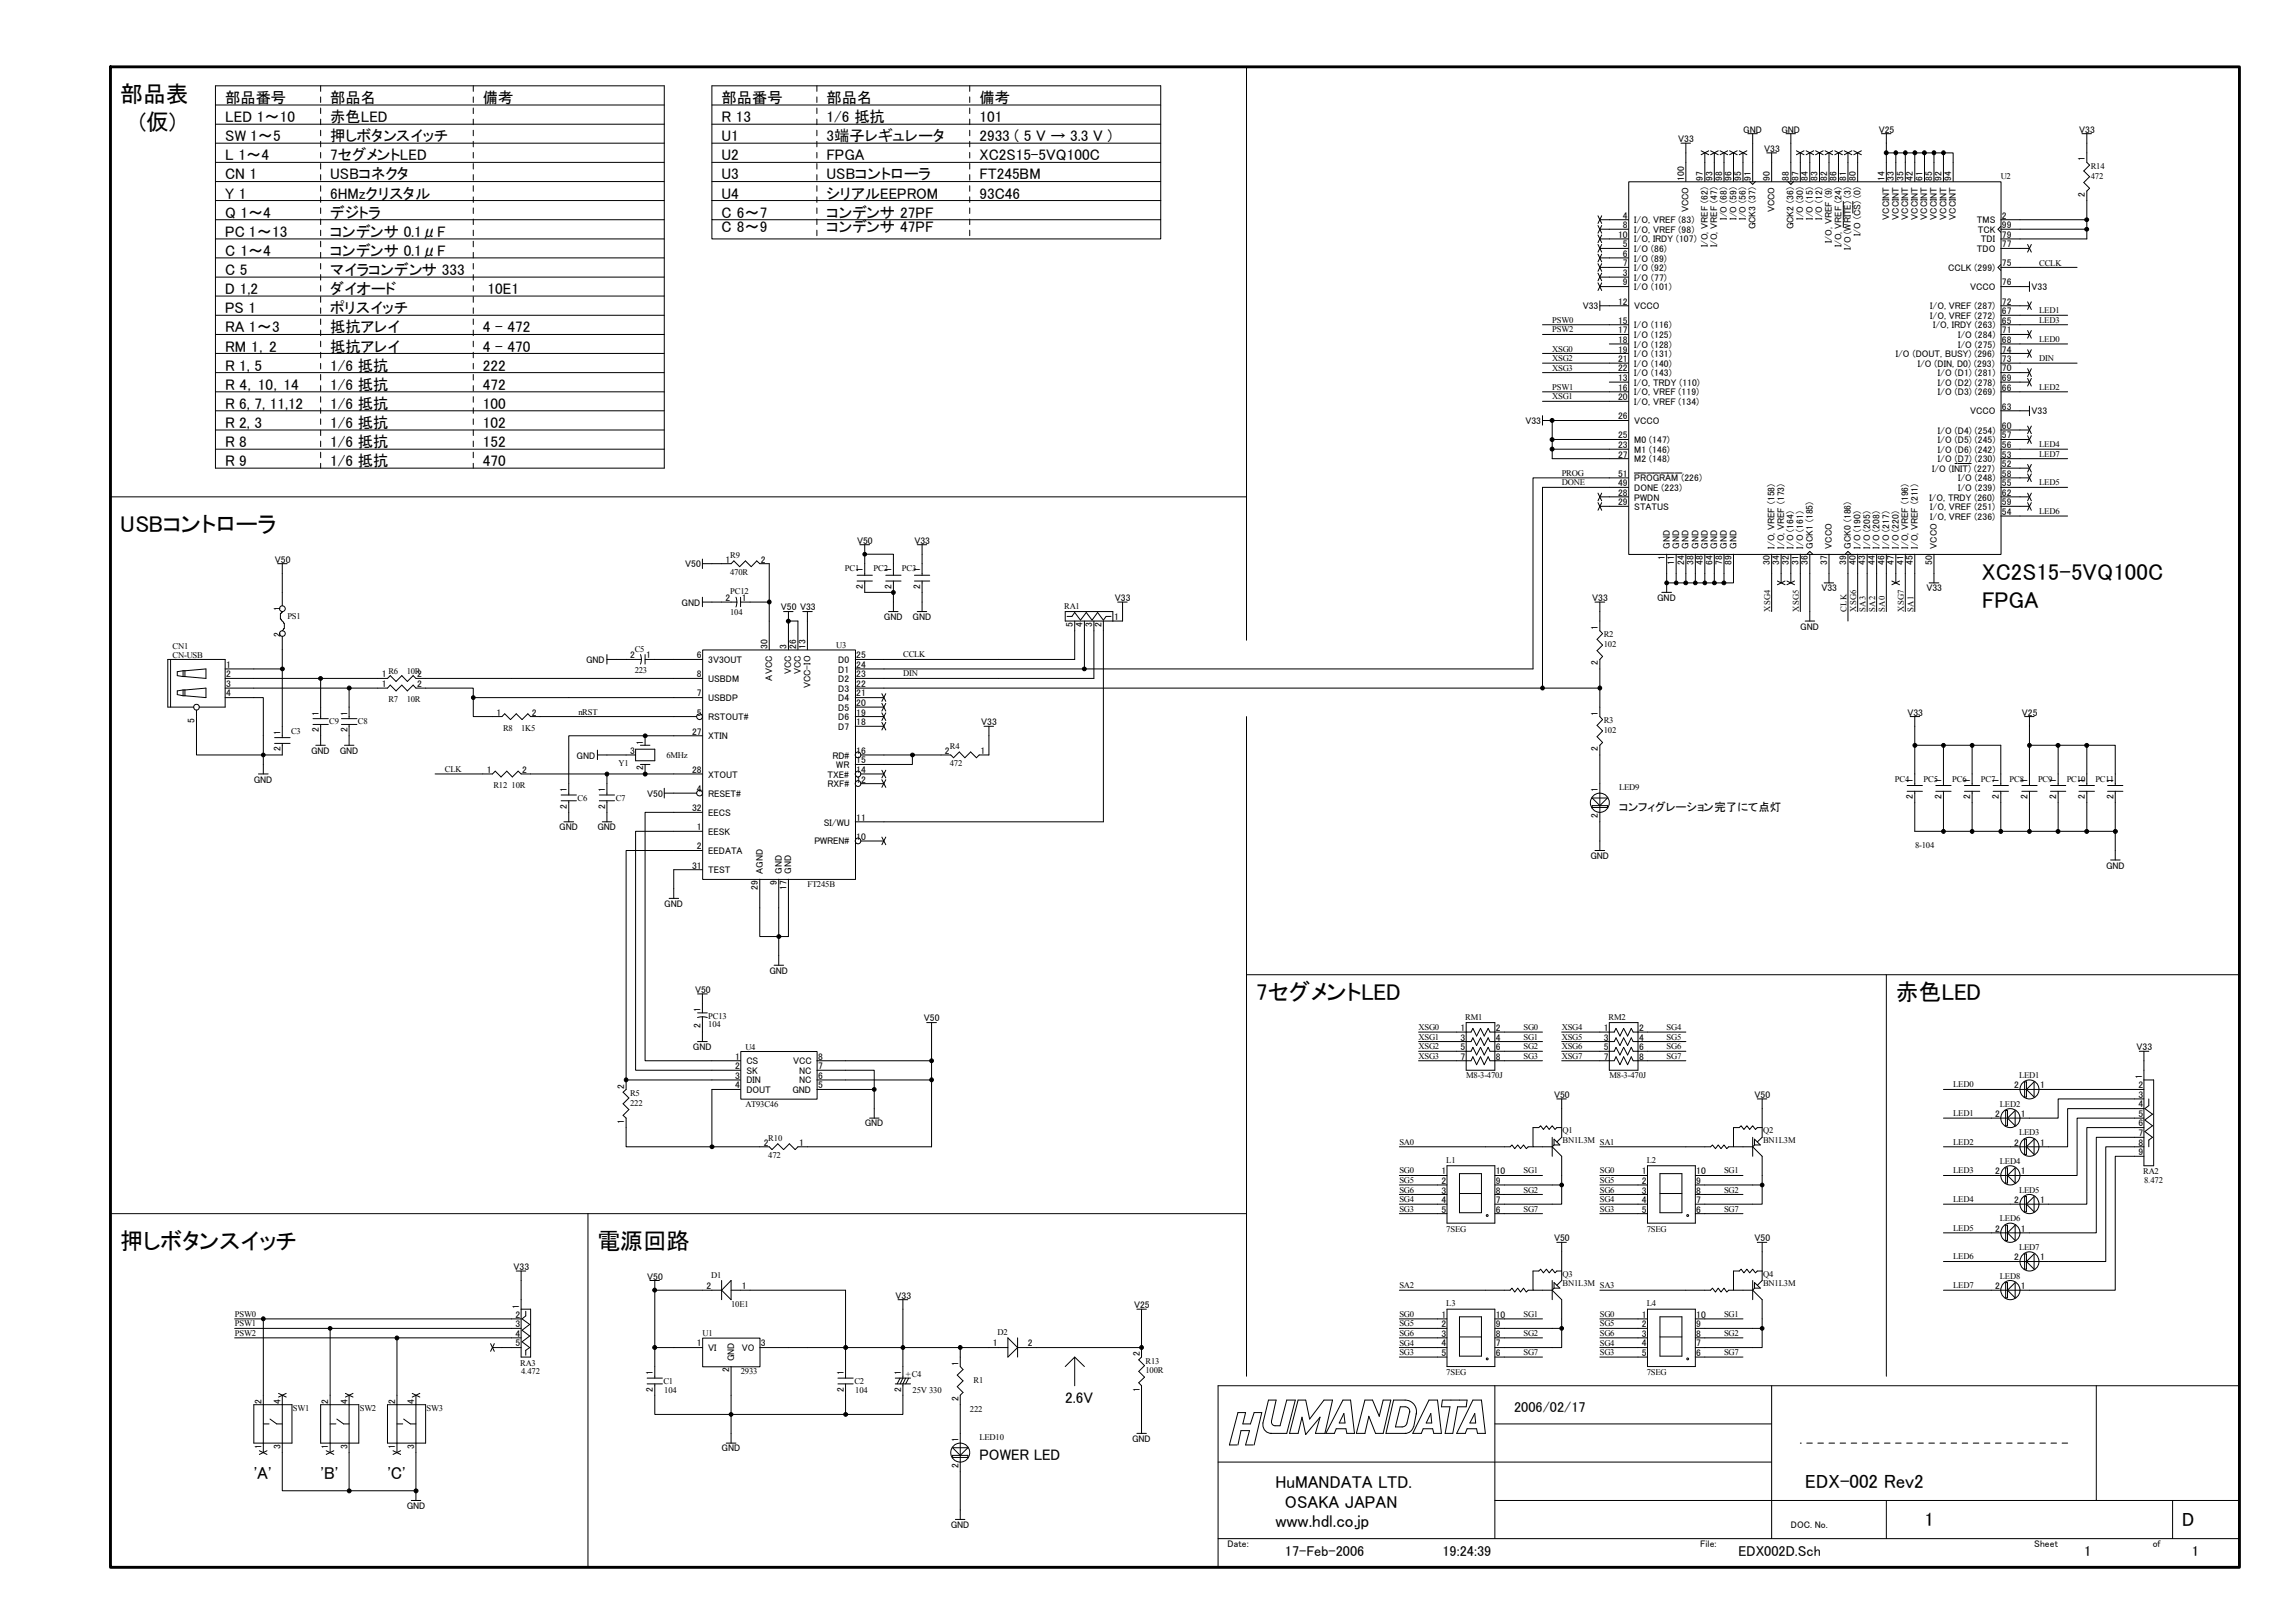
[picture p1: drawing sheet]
<svg xmlns="http://www.w3.org/2000/svg" width="420mm" height="297mm" viewBox="0 0 420 297" stroke-linecap="round" stroke-linejoin="round" font-family="sans-serif">
<defs><g id="words">
<g font-size="4.2">
<text x="22" y="18.6">部品表</text>
<text x="25.5" y="23.9">(仮)</text>
<text x="22" y="97.4">USBコントローラ</text>
<text x="362.8" y="106.1">XC2S15-5VQ100C</text>
<text x="362.8" y="111.3">FPGA</text>
<text x="230" y="183">7セグメントLED</text>
<text x="347.1" y="183">赤色LED</text>
<text x="22" y="228.6">押しボタンスイッチ</text>
<text x="109.4" y="228.6">電源回路</text>
</g>
<g font-size="3.5">
<text x="330.5" y="272.4">EDX-002 Rev2</text>
<text x="352.3" y="279.4">1</text>
<text x="399.5" y="279.4">D</text>
</g>
<g font-size="3.1">
<text x="46.5" y="270.7">'A'</text>
<text x="58.7" y="270.7">'B'</text>
<text x="70.9" y="270.7">'C'</text>
<text x="233.5" y="272.4">HuMANDATA LTD.</text>
<text x="235.2" y="275.9">OSAKA JAPAN</text>
<text x="233.5" y="279.4">www.hdl.co.jp</text>
</g>
<g font-size="2.8">
<text x="41.2" y="22.4">LED 1～10</text>
<text x="41.2" y="18.8">部品番号</text>
<text x="60.4" y="22.4">赤色LED</text>
<text x="60.4" y="18.8">部品名</text>
<text x="88.4" y="18.8">備考</text>
<text x="132.1" y="18.8">部品番号</text>
<text x="132.1" y="22.4">R 13</text>
<text x="151.3" y="18.8">部品名</text>
<text x="151.3" y="22.4">1/6 抵抗</text>
<text x="179.3" y="18.8">備考</text>
<text x="179.3" y="22.4">101</text>
<text x="41.2" y="25.9">SW 1～5</text>
<text x="41.2" y="29.3">L 1～4</text>
<text x="60.4" y="29.3">7セグメントLED</text>
<text x="60.4" y="25.9">押しボタンスイッチ</text>
<text x="132.1" y="25.9">U1</text>
<text x="132.1" y="29.3">U2</text>
<text x="151.3" y="29.3">FPGA</text>
<text x="151.3" y="25.9">3端子レギュレータ</text>
<text x="179.3" y="25.9">2933 ( 5 V → 3.3 V )</text>
<text x="179.3" y="29.3">XC2S15-5VQ100C</text>
<text x="41.2" y="32.8">CN 1</text>
<text x="60.4" y="32.8">USBコネクタ</text>
<text x="132.1" y="32.8">U3</text>
<text x="151.3" y="32.8">USBコントローラ</text>
<text x="179.3" y="32.8">FT245BM</text>
<text x="41.2" y="36.4">Y 1</text>
<text x="41.2" y="39.8">Q 1～4</text>
<text x="60.4" y="39.8">デジトラ</text>
<text x="60.4" y="36.4">6HMzクリスタル</text>
<text x="132.1" y="39.8">C 6～7</text>
<text x="132.1" y="36.4">U4</text>
<text x="151.3" y="39.8">コンデンサ 27PF</text>
<text x="151.3" y="36.4">シリアルEEPROM</text>
<text x="179.3" y="36.4">93C46</text>
<text x="41.2" y="43.3">PC 1～13</text>
<text x="41.2" y="46.9">C 1～4</text>
<text x="60.4" y="43.3">コンデンサ 0.1μF</text>
<text x="60.4" y="46.9">コンデンサ 0.1μF</text>
<text x="132.1" y="42.5">C 8～9</text>
<text x="151.3" y="42.5">コンデンサ 47PF</text>
<text x="41.2" y="50.3">C 5</text>
<text x="41.2" y="53.8">D 1,2</text>
<text x="60.4" y="53.8">ダイオード</text>
<text x="60.4" y="50.3">マイラコンデンサ 333</text>
<text x="89.3" y="53.8">10E1</text>
<text x="41.2" y="57.3">PS 1</text>
<text x="60.4" y="57.3">ポリスイッチ</text>
<text x="41.2" y="60.8">RA 1～3</text>
<text x="41.2" y="64.3">RM 1，2</text>
<text x="60.4" y="64.3">抵抗アレイ</text>
<text x="60.4" y="60.8">抵抗アレイ</text>
<text x="88.4" y="60.8">4 - 472</text>
<text x="88.4" y="64.3">4 - 470</text>
<text x="41.2" y="67.8">R 1, 5</text>
<text x="41.2" y="71.3">R 4，10，14</text>
<text x="60.4" y="71.3">1/6 抵抗</text>
<text x="60.4" y="67.8">1/6 抵抗</text>
<text x="88.4" y="67.8">222</text>
<text x="88.4" y="71.3">472</text>
<text x="41.2" y="74.8">R 6, 7, 11,12</text>
<text x="60.4" y="74.8">1/6 抵抗</text>
<text x="88.4" y="74.8">100</text>
<text x="41.2" y="78.3">R 2, 3</text>
<text x="41.2" y="81.8">R 8</text>
<text x="60.4" y="81.8">1/6 抵抗</text>
<text x="60.4" y="78.3">1/6 抵抗</text>
<text x="88.4" y="78.3">102</text>
<text x="88.4" y="81.8">152</text>
<text x="41.2" y="85.3">R 9</text>
<text x="60.4" y="85.3">1/6 抵抗</text>
<text x="88.4" y="85.3">470</text>
<text x="195" y="256.8">2.6V</text>
<text x="179.3" y="267.2">POWER LED</text>
</g>
<g font-size="2.6">
<text x="277.2" y="258.5">2006/02/17</text>
<text x="235.2" y="284.7">17-Feb-2006</text>
<text x="264.1" y="284.7">19:24:39</text>
<text x="318.2" y="284.7">EDX002D.Sch</text>
<text x="381.5" y="284.7">1</text>
<text x="401.3" y="284.7">1</text>
</g>
<text font-size="2.1" x="296.4" y="148.4">コンフィグレーション完了にて点灯</text>
<g font-size="1.7">
<text x="307.2" y="26">V33</text>
<text x="319.1" y="24.3">GND</text>
<text x="323" y="27.8">V33</text>
<text x="326.1" y="24.3">GND</text>
<text x="343.9" y="24.3">V25</text>
<text x="380.6" y="24.3">V33</text>
<text x="381.7" y="29.5" transform="rotate(-90 381.7 29.5)">1</text>
<text x="308.3" y="33.1" transform="rotate(-90 308.3 33.1)">100</text>
<text x="311.8" y="33.1" transform="rotate(-90 311.8 33.1)">97</text>
<text x="313.5" y="33.1" transform="rotate(-90 313.5 33.1)">93</text>
<text x="315.3" y="33.1" transform="rotate(-90 315.3 33.1)">98</text>
<text x="317" y="33.1" transform="rotate(-90 317 33.1)">96</text>
<text x="318.8" y="33.1" transform="rotate(-90 318.8 33.1)">95</text>
<text x="320.5" y="33.1" transform="rotate(-90 320.5 33.1)">91</text>
<text x="324" y="33.1" transform="rotate(-90 324 33.1)">90</text>
<text x="327.5" y="33.1" transform="rotate(-90 327.5 33.1)">88</text>
<text x="329.3" y="33.1" transform="rotate(-90 329.3 33.1)">87</text>
<text x="331" y="33.1" transform="rotate(-90 331 33.1)">84</text>
<text x="332.8" y="33.1" transform="rotate(-90 332.8 33.1)">83</text>
<text x="334.5" y="33.1" transform="rotate(-90 334.5 33.1)">82</text>
<text x="336.2" y="33.1" transform="rotate(-90 336.2 33.1)">86</text>
<text x="338" y="33.1" transform="rotate(-90 338 33.1)">81</text>
<text x="339.8" y="33.1" transform="rotate(-90 339.8 33.1)">80</text>
<text x="345" y="33.1" transform="rotate(-90 345 33.1)">14</text>
<text x="346.7" y="33.1" transform="rotate(-90 346.7 33.1)">33</text>
<text x="348.5" y="33.1" transform="rotate(-90 348.5 33.1)">35</text>
<text x="350.2" y="33.1" transform="rotate(-90 350.2 33.1)">42</text>
<text x="352" y="33.1" transform="rotate(-90 352 33.1)">61</text>
<text x="353.7" y="33.1" transform="rotate(-90 353.7 33.1)">85</text>
<text x="355.5" y="33.1" transform="rotate(-90 355.5 33.1)">92</text>
<text x="357.2" y="33.1" transform="rotate(-90 357.2 33.1)">94</text>
<text x="297.1" y="40">4</text>
<text x="297.1" y="41.7">8</text>
<text x="299.2" y="40.9">I/O, VREF (83)</text>
<text x="309.1" y="38.8" transform="rotate(-90 309.1 38.8)">VCCO</text>
<text x="316.1" y="40.2" transform="rotate(-90 316.1 40.2)">I/O (68)</text>
<text x="317.9" y="40.2" transform="rotate(-90 317.9 40.2)">I/O (59)</text>
<text x="319.6" y="40.2" transform="rotate(-90 319.6 40.2)">I/O (56)</text>
<text x="321.4" y="42" transform="rotate(-90 321.4 42)">GCK3 (37)</text>
<text x="324.9" y="38.8" transform="rotate(-90 324.9 38.8)">VCCO</text>
<text x="328.4" y="42" transform="rotate(-90 328.4 42)">GCK2 (36)</text>
<text x="330.1" y="40.2" transform="rotate(-90 330.1 40.2)">I/O (30)</text>
<text x="331.9" y="40.2" transform="rotate(-90 331.9 40.2)">I/O (15)</text>
<text x="333.6" y="40.2" transform="rotate(-90 333.6 40.2)">I/O (12)</text>
<text x="345.9" y="40.2" transform="rotate(-90 345.9 40.2)">VCCINT</text>
<text x="347.6" y="40.2" transform="rotate(-90 347.6 40.2)">VCCINT</text>
<text x="349.4" y="40.2" transform="rotate(-90 349.4 40.2)">VCCINT</text>
<text x="351.1" y="40.2" transform="rotate(-90 351.1 40.2)">VCCINT</text>
<text x="352.8" y="40.2" transform="rotate(-90 352.8 40.2)">VCCINT</text>
<text x="354.6" y="40.2" transform="rotate(-90 354.6 40.2)">VCCINT</text>
<text x="356.4" y="40.2" transform="rotate(-90 356.4 40.2)">VCCINT</text>
<text x="358.1" y="40.2" transform="rotate(-90 358.1 40.2)">VCCINT</text>
<text x="361.9" y="40.9">TMS</text>
<text x="366.5" y="40">2</text>
<text x="366.5" y="41.7">99</text>
<text x="381.7" y="36" transform="rotate(-90 381.7 36)">2</text>
<text x="296.2" y="43.5">10</text>
<text x="297.1" y="45.3">5</text>
<text x="297.1" y="47">6</text>
<text x="299.2" y="46.1">I/O (86)</text>
<text x="299.2" y="47.9">I/O (89)</text>
<text x="299.2" y="42.6">I/O, VREF (98)</text>
<text x="299.2" y="44.4">I/O, IRDY (107)</text>
<text x="312.7" y="45.3" transform="rotate(-90 312.7 45.3)">I/O, VREF (62)</text>
<text x="314.4" y="45.3" transform="rotate(-90 314.4 45.3)">I/O, VREF (47)</text>
<text x="335.4" y="44.4" transform="rotate(-90 335.4 44.4)">I/O, VREF (9)</text>
<text x="337.1" y="45.3" transform="rotate(-90 337.1 45.3)">I/O, VREF (24)</text>
<text x="338.9" y="45.8" transform="rotate(-90 338.9 45.8)">I/O (WRITE) (3)</text>
<text x="340.6" y="43.2" transform="rotate(-90 340.6 43.2)">I/O (CS) (0)</text>
<text x="361.9" y="46.1">TDO</text>
<text x="362.1" y="42.6">TCK</text>
<text x="362.7" y="44.4">TDI</text>
<text x="366.5" y="45.3">77</text>
<text x="366.5" y="43.5">79</text>
<text x="297.1" y="50.5">3</text>
<text x="297.1" y="48.8">7</text>
<text x="297.1" y="52.2">9</text>
<text x="299.2" y="51.4">I/O (77)</text>
<text x="299.2" y="49.6">I/O (92)</text>
<text x="299.2" y="53.1">I/O (101)</text>
<text x="356.7" y="49.6">CCLK (299)</text>
<text x="360.7" y="53.1">VCCO</text>
<text x="366.5" y="52.2">76</text>
<text x="366.5" y="48.8">75</text>
<text x="371.9" y="53.1">V33</text>
<text x="289.8" y="56.6">V33</text>
<text x="296.2" y="59.3">15</text>
<text x="296.2" y="55.8">12</text>
<text x="299.2" y="56.6">VCCO</text>
<text x="353.4" y="58.4">I/O, VREF (272)</text>
<text x="353.4" y="56.6">I/O, VREF (287)</text>
<text x="366.5" y="59.3">65</text>
<text x="366.5" y="57.5">67</text>
<text x="366.5" y="55.8">72</text>
<text x="296.2" y="61">17</text>
<text x="296.2" y="62.7">18</text>
<text x="296.2" y="64.5">19</text>
<text x="299.2" y="60.1">I/O (116)</text>
<text x="299.2" y="61.9">I/O (125)</text>
<text x="299.2" y="63.6">I/O (128)</text>
<text x="299.2" y="65.4">I/O (131)</text>
<text x="347.1" y="65.4">I/O (DOUT, BUSY) (296)</text>
<text x="353.9" y="60.1">I/O, IRDY (263)</text>
<text x="358.5" y="63.6">I/O (275)</text>
<text x="358.5" y="61.9">I/O (284)</text>
<text x="366.5" y="64.5">74</text>
<text x="366.5" y="62.7">68</text>
<text x="366.5" y="61">71</text>
<text x="296.2" y="69.8">13</text>
<text x="296.2" y="71.5">16</text>
<text x="296.2" y="66.3">21</text>
<text x="296.2" y="68">22</text>
<text x="299.2" y="70.6">I/O, TRDY (110)</text>
<text x="299.2" y="67.1">I/O (140)</text>
<text x="299.2" y="68.9">I/O (143)</text>
<text x="351.1" y="67.1">I/O (DIN, D0) (293)</text>
<text x="354.8" y="70.6">I/O (D2) (278)</text>
<text x="354.8" y="68.9">I/O (D1) (281)</text>
<text x="366.5" y="71.5">66</text>
<text x="366.5" y="69.8">69</text>
<text x="366.5" y="68">70</text>
<text x="366.5" y="66.3">73</text>
<text x="279.3" y="77.6">V33</text>
<text x="296.2" y="73.2">20</text>
<text x="296.2" y="76.7">26</text>
<text x="299.2" y="72.3">I/O, VREF (119)</text>
<text x="299.2" y="74.1">I/O, VREF (134)</text>
<text x="299.2" y="77.6">VCCO</text>
<text x="354.8" y="72.3">I/O (D3) (269)</text>
<text x="360.7" y="75.9">VCCO</text>
<text x="366.5" y="75">63</text>
<text x="371.9" y="75.9">V33</text>
<text x="296.2" y="82">23</text>
<text x="296.2" y="80.2">25</text>
<text x="296.2" y="83.7">27</text>
<text x="299.2" y="82.8">M1 (146)</text>
<text x="299.2" y="81.1">M0 (147)</text>
<text x="354.8" y="82.8">I/O (D6) (242)</text>
<text x="354.8" y="81.1">I/O (D5) (245)</text>
<text x="354.8" y="79.4">I/O (D4) (254)</text>
<text x="366.5" y="83.7">53</text>
<text x="366.5" y="82">56</text>
<text x="366.5" y="80.2">57</text>
<text x="366.5" y="78.5">60</text>
<text x="296.2" y="89">49</text>
<text x="296.2" y="87.2">51</text>
<text x="299.2" y="84.6">M2 (148)</text>
<text x="299.2" y="89.9">DONE (223)</text>
<text x="299.2" y="88.1">PROGRAM (226)</text>
<text x="353.7" y="86.4">I/O (INIT) (227)</text>
<text x="354.8" y="84.6">I/O (D7) (230)</text>
<text x="358.5" y="89.9">I/O (239)</text>
<text x="358.5" y="88.1">I/O (248)</text>
<text x="366.5" y="85.5">52</text>
<text x="366.5" y="89">55</text>
<text x="366.5" y="87.2">58</text>
<text x="296.2" y="90.7">28</text>
<text x="296.2" y="92.5">29</text>
<text x="299.2" y="91.6">PWDN</text>
<text x="299.2" y="93.3">STATUS</text>
<text x="353.2" y="91.6">I/O, TRDY (260)</text>
<text x="353.4" y="95.1">I/O, VREF (236)</text>
<text x="353.4" y="93.3">I/O, VREF (251)</text>
<text x="366.5" y="94.2">54</text>
<text x="366.5" y="92.5">59</text>
<text x="366.5" y="90.7">62</text>
<text x="156.9" y="99.5">V50</text>
<text x="167.4" y="99.5">V33</text>
<text x="305.7" y="100.4" transform="rotate(-90 305.7 100.4)">GND</text>
<text x="307.4" y="100.4" transform="rotate(-90 307.4 100.4)">GND</text>
<text x="309.1" y="100.4" transform="rotate(-90 309.1 100.4)">GND</text>
<text x="310.9" y="100.4" transform="rotate(-90 310.9 100.4)">GND</text>
<text x="312.7" y="100.4" transform="rotate(-90 312.7 100.4)">GND</text>
<text x="314.4" y="100.4" transform="rotate(-90 314.4 100.4)">GND</text>
<text x="316.1" y="100.4" transform="rotate(-90 316.1 100.4)">GND</text>
<text x="317.9" y="100.4" transform="rotate(-90 317.9 100.4)">GND</text>
<text x="324.9" y="100.4" transform="rotate(-90 324.9 100.4)">I/O, VREF (158)</text>
<text x="326.6" y="100.4" transform="rotate(-90 326.6 100.4)">I/O, VREF (173)</text>
<text x="328.4" y="100.4" transform="rotate(-90 328.4 100.4)">I/O (164)</text>
<text x="330.1" y="100.4" transform="rotate(-90 330.1 100.4)">I/O (161)</text>
<text x="331.9" y="100.4" transform="rotate(-90 331.9 100.4)">GCK1 (185)</text>
<text x="335.4" y="100.4" transform="rotate(-90 335.4 100.4)">VCCO</text>
<text x="338.9" y="100.4" transform="rotate(-90 338.9 100.4)">GCK0 (186)</text>
<text x="340.6" y="100.4" transform="rotate(-90 340.6 100.4)">I/O (190)</text>
<text x="342.4" y="100.4" transform="rotate(-90 342.4 100.4)">I/O (205)</text>
<text x="344.1" y="100.4" transform="rotate(-90 344.1 100.4)">I/O (208)</text>
<text x="345.9" y="100.4" transform="rotate(-90 345.9 100.4)">I/O (217)</text>
<text x="347.6" y="100.4" transform="rotate(-90 347.6 100.4)">I/O (220)</text>
<text x="349.4" y="100.4" transform="rotate(-90 349.4 100.4)">I/O, VREF (196)</text>
<text x="351.1" y="100.4" transform="rotate(-90 351.1 100.4)">I/O, VREF (211)</text>
<text x="354.6" y="100.4" transform="rotate(-90 354.6 100.4)">VCCO</text>
<text x="50.3" y="103">V50</text>
<text x="125.5" y="103.8">V50</text>
<text x="132.8" y="103">1</text>
<text x="139.3" y="103">2</text>
<text x="158" y="107.7" transform="rotate(-90 158 107.7)">2</text>
<text x="158" y="104.8" transform="rotate(-90 158 104.8)">1</text>
<text x="163.2" y="107.7" transform="rotate(-90 163.2 107.7)">2</text>
<text x="163.2" y="104.8" transform="rotate(-90 163.2 104.8)">1</text>
<text x="168.5" y="107.7" transform="rotate(-90 168.5 107.7)">2</text>
<text x="168.5" y="104.8" transform="rotate(-90 168.5 104.8)">1</text>
<text x="304.8" y="102.5" transform="rotate(-90 304.8 102.5)">1</text>
<text x="306.5" y="103.4" transform="rotate(-90 306.5 103.4)">11</text>
<text x="308.3" y="103.4" transform="rotate(-90 308.3 103.4)">24</text>
<text x="310" y="103.4" transform="rotate(-90 310 103.4)">38</text>
<text x="311.8" y="103.4" transform="rotate(-90 311.8 103.4)">48</text>
<text x="313.5" y="103.4" transform="rotate(-90 313.5 103.4)">64</text>
<text x="315.3" y="103.4" transform="rotate(-90 315.3 103.4)">78</text>
<text x="317" y="103.4" transform="rotate(-90 317 103.4)">89</text>
<text x="324" y="103.4" transform="rotate(-90 324 103.4)">30</text>
<text x="325.7" y="103.4" transform="rotate(-90 325.7 103.4)">34</text>
<text x="327.5" y="103.4" transform="rotate(-90 327.5 103.4)">32</text>
<text x="329.3" y="103.4" transform="rotate(-90 329.3 103.4)">31</text>
<text x="331" y="103.4" transform="rotate(-90 331 103.4)">36</text>
<text x="334.5" y="103.4" transform="rotate(-90 334.5 103.4)">37</text>
<text x="338" y="103.4" transform="rotate(-90 338 103.4)">39</text>
<text x="339.8" y="103.4" transform="rotate(-90 339.8 103.4)">40</text>
<text x="341.5" y="103.4" transform="rotate(-90 341.5 103.4)">43</text>
<text x="343.2" y="103.4" transform="rotate(-90 343.2 103.4)">44</text>
<text x="345" y="103.4" transform="rotate(-90 345 103.4)">46</text>
<text x="346.7" y="103.4" transform="rotate(-90 346.7 103.4)">47</text>
<text x="348.5" y="103.4" transform="rotate(-90 348.5 103.4)">41</text>
<text x="350.2" y="103.4" transform="rotate(-90 350.2 103.4)">45</text>
<text x="353.7" y="103.4" transform="rotate(-90 353.7 103.4)">50</text>
<text x="51.4" y="111.8" transform="rotate(-90 51.4 111.8)">1</text>
<text x="124.8" y="110.9">GND</text>
<text x="132.8" y="110">2</text>
<text x="135.8" y="110">1</text>
<text x="142.9" y="111.7">V50 V33</text>
<text x="161.8" y="113.5">GND</text>
<text x="167.1" y="113.5">GND</text>
<text x="203.9" y="113.5">1</text>
<text x="204.1" y="110">V33</text>
<text x="291.5" y="110">V33</text>
<text x="303.4" y="110">GND</text>
<text x="333.4" y="108.2">V33</text>
<text x="352.7" y="108.2">V33</text>
<text x="51.4" y="116.5" transform="rotate(-90 51.4 116.5)">2</text>
<text x="140.5" y="118.8" transform="rotate(-90 140.5 118.8)">30</text>
<text x="144" y="118.8" transform="rotate(-90 144 118.8)">3</text>
<text x="145.7" y="118.8" transform="rotate(-90 145.7 118.8)">26</text>
<text x="147.5" y="118.8" transform="rotate(-90 147.5 118.8)">13</text>
<text x="196.4" y="114.8" transform="rotate(-90 196.4 114.8)">5</text>
<text x="198.2" y="114.8" transform="rotate(-90 198.2 114.8)">4</text>
<text x="199.9" y="114.8" transform="rotate(-90 199.9 114.8)">3</text>
<text x="201.7" y="114.8" transform="rotate(-90 201.7 114.8)">2</text>
<text x="292.6" y="115.3" transform="rotate(-90 292.6 115.3)">1</text>
<text x="329.6" y="115.2">GND</text>
<text x="41.4" y="122.2">1</text>
<text x="41.4" y="124">2</text>
<text x="41.4" y="125.7">3</text>
<text x="69.9" y="124">1</text>
<text x="69.9" y="125.7">1</text>
<text x="76.4" y="124">2</text>
<text x="76.4" y="125.7">2</text>
<text x="107.3" y="121.3">GND</text>
<text x="115.3" y="120.5">2</text>
<text x="118.3" y="120.5">1</text>
<text x="127.6" y="124">8</text>
<text x="127.6" y="120.5">6</text>
<text x="129.7" y="124.8">USBDM</text>
<text x="129.7" y="121.3">3V3OUT</text>
<text x="141.4" y="124.5" transform="rotate(-90 141.4 124.5)">AVCC</text>
<text x="144.9" y="123.3" transform="rotate(-90 144.9 123.3)">VCC</text>
<text x="146.6" y="123.3" transform="rotate(-90 146.6 123.3)">VCC</text>
<text x="148.4" y="125.9" transform="rotate(-90 148.4 125.9)">VCC-IO</text>
<text x="153.4" y="121.3">D0</text>
<text x="153.4" y="123.1">D1</text>
<text x="153.4" y="124.8">D2</text>
<text x="156.7" y="120.5">25</text>
<text x="156.7" y="122.2">24</text>
<text x="156.7" y="124">23</text>
<text x="156.7" y="125.7">22</text>
<text x="292.6" y="121.7" transform="rotate(-90 292.6 121.7)">2</text>
<text x="41.4" y="127.5">4</text>
<text x="58.4" y="131" transform="rotate(-90 58.4 131)">1</text>
<text x="63.6" y="131" transform="rotate(-90 63.6 131)">1</text>
<text x="90.9" y="131">1</text>
<text x="97.4" y="131">2</text>
<text x="127.6" y="127.5">7</text>
<text x="127.6" y="131">5</text>
<text x="129.7" y="128.4">USBDP</text>
<text x="129.7" y="131.8">RSTOUT#</text>
<text x="153.4" y="126.6">D3</text>
<text x="153.4" y="128.4">D4</text>
<text x="153.4" y="130.1">D5</text>
<text x="153.4" y="131.8">D6</text>
<text x="156.7" y="127.5">21</text>
<text x="156.7" y="129.2">20</text>
<text x="156.7" y="131">19</text>
<text x="292.6" y="131" transform="rotate(-90 292.6 131)">1</text>
<text x="349.2" y="131">V33</text>
<text x="370.1" y="131">V25</text>
<text x="35.6" y="132.2" transform="rotate(-90 35.6 132.2)">5</text>
<text x="51.4" y="137.5" transform="rotate(-90 51.4 137.5)">2</text>
<text x="51.4" y="134.5" transform="rotate(-90 51.4 134.5)">1</text>
<text x="57" y="138">GND</text>
<text x="58.4" y="134" transform="rotate(-90 58.4 134)">2</text>
<text x="62.2" y="138">GND</text>
<text x="63.6" y="134" transform="rotate(-90 63.6 134)">2</text>
<text x="115.3" y="138">3</text>
<text x="117.8" y="136.3" transform="rotate(-90 117.8 136.3)">1</text>
<text x="126.7" y="134.4">27</text>
<text x="129.7" y="135.3">XTIN</text>
<text x="153.4" y="133.6">D7</text>
<text x="156.7" y="132.7">18</text>
<text x="156.7" y="138">16</text>
<text x="173" y="138">2</text>
<text x="179.5" y="138">1</text>
<text x="179.6" y="132.7">V33</text>
<text x="292.6" y="137.5" transform="rotate(-90 292.6 137.5)">2</text>
<text x="46.5" y="143.2">GND</text>
<text x="89.1" y="141.5">1</text>
<text x="95.6" y="141.5">2</text>
<text x="105.6" y="138.9">GND</text>
<text x="117.8" y="141" transform="rotate(-90 117.8 141)">2</text>
<text x="126.7" y="141.5">28</text>
<text x="129.7" y="142.3">XTOUT</text>
<text x="151.5" y="142.3">TXE#</text>
<text x="152.4" y="138.9">RD#</text>
<text x="153.1" y="140.6">WR</text>
<text x="156.7" y="141.5">14</text>
<text x="156.7" y="143.2">12</text>
<text x="156.7" y="139.7">15</text>
<text x="350.2" y="143.3" transform="rotate(-90 350.2 143.3)">1</text>
<text x="355.5" y="143.3" transform="rotate(-90 355.5 143.3)">1</text>
<text x="360.7" y="143.3" transform="rotate(-90 360.7 143.3)">1</text>
<text x="366" y="143.3" transform="rotate(-90 366 143.3)">1</text>
<text x="371.2" y="143.3" transform="rotate(-90 371.2 143.3)">1</text>
<text x="376.5" y="143.3" transform="rotate(-90 376.5 143.3)">1</text>
<text x="381.7" y="143.3" transform="rotate(-90 381.7 143.3)">1</text>
<text x="386.9" y="143.3" transform="rotate(-90 386.9 143.3)">1</text>
<text x="103.8" y="148" transform="rotate(-90 103.8 148)">2</text>
<text x="103.8" y="145" transform="rotate(-90 103.8 145)">1</text>
<text x="110.8" y="148" transform="rotate(-90 110.8 148)">2</text>
<text x="110.8" y="145" transform="rotate(-90 110.8 145)">1</text>
<text x="118.5" y="145.8">V50</text>
<text x="126.7" y="148.5">32</text>
<text x="127.6" y="144.9">4</text>
<text x="129.7" y="145.8">RESET#</text>
<text x="129.7" y="149.4">EECS</text>
<text x="151.5" y="144.1">RXF#</text>
<text x="292.6" y="149.7" transform="rotate(-90 292.6 149.7)">2</text>
<text x="292.6" y="145" transform="rotate(-90 292.6 145)">1</text>
<text x="350.2" y="146.2" transform="rotate(-90 350.2 146.2)">2</text>
<text x="355.5" y="146.2" transform="rotate(-90 355.5 146.2)">2</text>
<text x="360.7" y="146.2" transform="rotate(-90 360.7 146.2)">2</text>
<text x="366" y="146.2" transform="rotate(-90 366 146.2)">2</text>
<text x="371.2" y="146.2" transform="rotate(-90 371.2 146.2)">2</text>
<text x="376.5" y="146.2" transform="rotate(-90 376.5 146.2)">2</text>
<text x="381.7" y="146.2" transform="rotate(-90 381.7 146.2)">2</text>
<text x="386.9" y="146.2" transform="rotate(-90 386.9 146.2)">2</text>
<text x="102.4" y="152">GND</text>
<text x="109.4" y="152">GND</text>
<text x="127.6" y="152">1</text>
<text x="127.6" y="155.4">2</text>
<text x="129.7" y="152.8">EESK</text>
<text x="149.1" y="154.6">PWREN#</text>
<text x="150.8" y="151.1">SI/WU</text>
<text x="156.7" y="150.2">11</text>
<text x="156.7" y="153.7">10</text>
<text x="126.7" y="159">31</text>
<text x="129.7" y="159.8">TEST</text>
<text x="129.7" y="156.3">EEDATA</text>
<text x="139.6" y="159.9" transform="rotate(-90 139.6 159.9)">AGND</text>
<text x="142.2" y="162" transform="rotate(-90 142.2 162)">9</text>
<text x="143.1" y="159.9" transform="rotate(-90 143.1 159.9)">GND</text>
<text x="144.9" y="159.9" transform="rotate(-90 144.9 159.9)">GND</text>
<text x="291.2" y="157.2">GND</text>
<text x="385.6" y="159">GND</text>
<text x="121.6" y="165.9">GND</text>
<text x="138.8" y="162.9" transform="rotate(-90 138.8 162.9)">29</text>
<text x="144" y="162.9" transform="rotate(-90 144 162.9)">17</text>
<text x="140.9" y="178.2">GND</text>
<text x="127.2" y="181.7">V50</text>
<text x="128.3" y="185.2" transform="rotate(-90 128.3 185.2)">1</text>
<text x="128.3" y="188.2" transform="rotate(-90 128.3 188.2)">2</text>
<text x="169.2" y="186.9">V50</text>
<text x="267.4" y="188.7">1</text>
<text x="267.4" y="190.5">3</text>
<text x="273.8" y="188.7">2</text>
<text x="273.8" y="190.5">4</text>
<text x="293.6" y="188.7">1</text>
<text x="293.6" y="190.5">3</text>
<text x="300.1" y="188.7">2</text>
<text x="300.1" y="190.5">4</text>
<text x="126.9" y="192.2">GND</text>
<text x="134.6" y="193.9">1</text>
<text x="134.6" y="195.7">2</text>
<text x="134.6" y="197.4">3</text>
<text x="136.6" y="194.8">CS</text>
<text x="136.6" y="196.6">SK</text>
<text x="145.2" y="194.8">VCC</text>
<text x="146.3" y="196.6">NC</text>
<text x="149.8" y="193.9">8</text>
<text x="149.8" y="195.7">7</text>
<text x="149.8" y="197.4">6</text>
<text x="267.4" y="192.2">5</text>
<text x="267.4" y="193.9">7</text>
<text x="273.8" y="193.9">8</text>
<text x="273.8" y="192.2">6</text>
<text x="293.6" y="192.2">5</text>
<text x="293.6" y="193.9">7</text>
<text x="300.1" y="193.9">8</text>
<text x="300.1" y="192.2">6</text>
<text x="391.1" y="192.2">V33</text>
<text x="392.2" y="197.5" transform="rotate(-90 392.2 197.5)">1</text>
<text x="114.3" y="199.2" transform="rotate(-90 114.3 199.2)">2</text>
<text x="134.6" y="199.2">4</text>
<text x="136.6" y="198.3">DIN</text>
<text x="136.6" y="200.1">DOUT</text>
<text x="145.1" y="200.1">GND</text>
<text x="146.3" y="198.3">NC</text>
<text x="149.8" y="199.2">5</text>
<text x="284.5" y="200.9">V50</text>
<text x="321.2" y="200.9">V50</text>
<text x="368.8" y="199.2">2</text>
<text x="373.5" y="199.2">1</text>
<text x="391.5" y="199.2">2</text>
<text x="391.5" y="200.9">3</text>
<text x="391.5" y="202.7">4</text>
<text x="114.3" y="205.7" transform="rotate(-90 114.3 205.7)">1</text>
<text x="139.8" y="209.7">2</text>
<text x="146.3" y="209.7">1</text>
<text x="158.3" y="206.2">GND</text>
<text x="365.3" y="204.4">2</text>
<text x="368.8" y="209.7">2</text>
<text x="370" y="204.4">1</text>
<text x="373.5" y="209.7">1</text>
<text x="391.5" y="204.4">5</text>
<text x="391.5" y="206.2">6</text>
<text x="391.5" y="207.9">7</text>
<text x="391.5" y="209.7">8</text>
<text x="263.9" y="214.9">1</text>
<text x="273.8" y="214.9">10</text>
<text x="300.6" y="214.9">1</text>
<text x="310.5" y="214.9">10</text>
<text x="365.3" y="214.9">2</text>
<text x="370" y="214.9">1</text>
<text x="391.5" y="211.4">9</text>
<text x="263.9" y="216.7">2</text>
<text x="263.9" y="218.4">3</text>
<text x="263.9" y="220.2">4</text>
<text x="263.9" y="221.9">5</text>
<text x="273.8" y="216.7">9</text>
<text x="273.8" y="218.4">8</text>
<text x="273.8" y="220.2">7</text>
<text x="273.8" y="221.9">6</text>
<text x="300.6" y="216.7">2</text>
<text x="300.6" y="218.4">3</text>
<text x="300.6" y="220.2">4</text>
<text x="300.6" y="221.9">5</text>
<text x="310.5" y="216.7">9</text>
<text x="310.5" y="218.4">8</text>
<text x="310.5" y="220.2">7</text>
<text x="310.5" y="221.9">6</text>
<text x="368.8" y="220.2">2</text>
<text x="373.5" y="220.2">1</text>
<text x="284.5" y="227.2">V50</text>
<text x="321.2" y="227.2">V50</text>
<text x="365.3" y="225.4">2</text>
<text x="370" y="225.4">1</text>
<text x="94" y="232.4">V33</text>
<text x="368.8" y="230.7">2</text>
<text x="373.5" y="230.7">1</text>
<text x="95.1" y="239.5" transform="rotate(-90 95.1 239.5)">1</text>
<text x="118.5" y="234.2">V50</text>
<text x="129.3" y="235.9">2</text>
<text x="135.8" y="235.9">1</text>
<text x="163.9" y="237.7">V33</text>
<text x="207.6" y="239.4">V25</text>
<text x="365.3" y="235.9">2</text>
<text x="370" y="235.9">1</text>
<text x="94.3" y="241.2">2</text>
<text x="94.3" y="242.9">3</text>
<text x="94.3" y="244.6">4</text>
<text x="263.9" y="241.2">1</text>
<text x="263.9" y="242.9">2</text>
<text x="263.9" y="244.6">3</text>
<text x="273.8" y="241.2">10</text>
<text x="273.8" y="242.9">9</text>
<text x="273.8" y="244.6">8</text>
<text x="300.6" y="241.2">1</text>
<text x="300.6" y="242.9">2</text>
<text x="300.6" y="244.6">3</text>
<text x="310.5" y="241.2">10</text>
<text x="310.5" y="242.9">9</text>
<text x="310.5" y="244.6">8</text>
<text x="94.3" y="246.4">5</text>
<text x="119.5" y="251.7" transform="rotate(-90 119.5 251.7)">1</text>
<text x="127.6" y="246.4">1</text>
<text x="129.7" y="247.3">VI</text>
<text x="133.5" y="251.2" transform="rotate(-90 133.5 251.2)">2</text>
<text x="134.4" y="249.1" transform="rotate(-90 134.4 249.1)">GND</text>
<text x="135.8" y="247.3">VO</text>
<text x="139.3" y="246.4">3</text>
<text x="154.5" y="251.7" transform="rotate(-90 154.5 251.7)">1</text>
<text x="165" y="251.7" transform="rotate(-90 165 251.7)">1</text>
<text x="175.5" y="250" transform="rotate(-90 175.5 250)">1</text>
<text x="181.8" y="246.4">1</text>
<text x="188.2" y="246.4">2</text>
<text x="208.6" y="248.2" transform="rotate(-90 208.6 248.2)">2</text>
<text x="263.9" y="246.4">4</text>
<text x="263.9" y="248.2">5</text>
<text x="273.8" y="246.4">7</text>
<text x="273.8" y="248.2">6</text>
<text x="300.6" y="246.4">4</text>
<text x="300.6" y="248.2">5</text>
<text x="310.5" y="246.4">7</text>
<text x="310.5" y="248.2">6</text>
<text x="47.9" y="257" transform="rotate(-90 47.9 257)">2</text>
<text x="51.4" y="257" transform="rotate(-90 51.4 257)">4</text>
<text x="60.1" y="257" transform="rotate(-90 60.1 257)">2</text>
<text x="63.6" y="257" transform="rotate(-90 63.6 257)">4</text>
<text x="72.3" y="257" transform="rotate(-90 72.3 257)">2</text>
<text x="75.8" y="257" transform="rotate(-90 75.8 257)">4</text>
<text x="119.5" y="254.7" transform="rotate(-90 119.5 254.7)">2</text>
<text x="154.5" y="254.7" transform="rotate(-90 154.5 254.7)">2</text>
<text x="165" y="254.7" transform="rotate(-90 165 254.7)">2</text>
<text x="175.5" y="256.4" transform="rotate(-90 175.5 256.4)">2</text>
<text x="208.6" y="254.7" transform="rotate(-90 208.6 254.7)">1</text>
<text x="175.5" y="263.9" transform="rotate(-90 175.5 263.9)">1</text>
<text x="207.3" y="263.9">GND</text>
<text x="47.9" y="265.2" transform="rotate(-90 47.9 265.2)">1</text>
<text x="51.4" y="265.2" transform="rotate(-90 51.4 265.2)">3</text>
<text x="60.1" y="265.2" transform="rotate(-90 60.1 265.2)">1</text>
<text x="63.6" y="265.2" transform="rotate(-90 63.6 265.2)">3</text>
<text x="72.3" y="265.2" transform="rotate(-90 72.3 265.2)">1</text>
<text x="75.8" y="265.2" transform="rotate(-90 75.8 265.2)">3</text>
<text x="132.1" y="265.6">GND</text>
<text x="175.5" y="268.7" transform="rotate(-90 175.5 268.7)">2</text>
<text x="74.5" y="276.1">GND</text>
<text x="174.1" y="279.7">GND</text>
<text x="327.9" y="279.7">DOC. No.</text>
<text x="224.7" y="283.1">Date:</text>
<text x="311.3" y="283.1">File:</text>
<text x="372.4" y="283.1">Sheet</text>
<text x="394.1" y="283.1">of</text>
</g>
<g font-size="1.6">
<text x="366.3" y="32.8">U2</text>
<text x="382.8" y="30.9">R14</text>
<text x="382.8" y="32.7">472</text>
<text x="373.3" y="48.6">CCLK</text>
<text x="284.2" y="59.1">PSW0</text>
<text x="373.3" y="57.3">LED1</text>
<text x="373.3" y="59.1">LED3</text>
<text x="284.2" y="64.3">XSG0</text>
<text x="284.2" y="60.8">PSW2</text>
<text x="373.3" y="62.6">LED0</text>
<text x="284.2" y="66.1">XSG2</text>
<text x="284.2" y="67.8">XSG3</text>
<text x="284.2" y="71.3">PSW1</text>
<text x="373.3" y="66.1">DIN</text>
<text x="373.3" y="71.3">LED2</text>
<text x="284.2" y="73.1">XSG1</text>
<text x="373.3" y="81.8">LED4</text>
<text x="373.3" y="83.6">LED7</text>
<text x="285.9" y="88.8">DONE</text>
<text x="285.9" y="87.1">PROG</text>
<text x="373.3" y="88.8">LED5</text>
<text x="373.3" y="94.1">LED6</text>
<text x="133.7" y="102.1">R9</text>
<text x="133.7" y="105.2">470R</text>
<text x="154.7" y="104.6">PC1</text>
<text x="159.9" y="104.6">PC2</text>
<text x="165.1" y="104.6">PC3</text>
<text x="52.6" y="113.3">PS1</text>
<text x="133.7" y="108.8">PC12</text>
<text x="133.7" y="112.6">104</text>
<text x="194.8" y="111.4">RA1</text>
<text x="324" y="111.9" transform="rotate(-90 324 111.9)">XSG4</text>
<text x="329.3" y="111.9" transform="rotate(-90 329.3 111.9)">XSG5</text>
<text x="338.1" y="111.9" transform="rotate(-90 338.1 111.9)">CLK</text>
<text x="339.8" y="111.9" transform="rotate(-90 339.8 111.9)">XSG6</text>
<text x="341.5" y="111.9" transform="rotate(-90 341.5 111.9)">SA3</text>
<text x="343.3" y="111.9" transform="rotate(-90 343.3 111.9)">SA2</text>
<text x="345" y="111.9" transform="rotate(-90 345 111.9)">SA0</text>
<text x="348.5" y="111.9" transform="rotate(-90 348.5 111.9)">XSG7</text>
<text x="350.3" y="111.9" transform="rotate(-90 350.3 111.9)">SA1</text>
<text x="31.6" y="118.7">CN1</text>
<text x="116.2" y="119.3">C5</text>
<text x="153.1" y="118.5">U3</text>
<text x="293.6" y="116.6">R2</text>
<text x="293.6" y="118.4">102</text>
<text x="31.6" y="120.5">CN-USB</text>
<text x="71.1" y="123.3">R6</text>
<text x="74.5" y="123.3">10R</text>
<text x="116.2" y="123.1">223</text>
<text x="165.3" y="120.3">CCLK</text>
<text x="165.3" y="123.8">DIN</text>
<text x="71.1" y="128.5">R7</text>
<text x="74.5" y="128.5">10R</text>
<text x="105.9" y="130.8">nRST</text>
<text x="53.3" y="134.3">C3</text>
<text x="60.3" y="132.5">C9</text>
<text x="65.5" y="132.5">C8</text>
<text x="92.1" y="133.8">R8</text>
<text x="95.4" y="133.8">1K5</text>
<text x="173.9" y="137.1">R4</text>
<text x="293.6" y="132.4">R3</text>
<text x="293.6" y="134.1">102</text>
<text x="81.4" y="141.3">CLK</text>
<text x="113.2" y="140.2">Y1</text>
<text x="122" y="138.7">6MHz</text>
<text x="173.9" y="140.2">472</text>
<text x="346.9" y="143">PC4</text>
<text x="352.2" y="143">PC5</text>
<text x="357.4" y="143">PC6</text>
<text x="362.7" y="143">PC7</text>
<text x="367.9" y="143">PC8</text>
<text x="373.1" y="143">PC9</text>
<text x="378.4" y="143">PC10</text>
<text x="383.6" y="143">PC11</text>
<text x="90.3" y="144.3">R12 10R</text>
<text x="105.7" y="146.6">C6</text>
<text x="112.7" y="146.6">C7</text>
<text x="296.4" y="144.6">LED9</text>
<text x="350.6" y="155.3">8-104</text>
<text x="147.9" y="162.3">FT245B</text>
<text x="129.7" y="186.4">PC13</text>
<text x="129.7" y="188">104</text>
<text x="259.7" y="188.5">XSG0</text>
<text x="259.7" y="190.3">XSG1</text>
<text x="268.3" y="186.6">RM1</text>
<text x="278.9" y="188.5">SG0</text>
<text x="278.9" y="190.3">SG1</text>
<text x="285.9" y="188.5">XSG4</text>
<text x="285.9" y="190.3">XSG5</text>
<text x="294.5" y="186.6">RM2</text>
<text x="305.1" y="188.5">SG4</text>
<text x="305.1" y="190.3">SG5</text>
<text x="136.5" y="192.2">U4</text>
<text x="259.7" y="192">XSG2</text>
<text x="259.7" y="193.8">XSG3</text>
<text x="268.4" y="197.3">M8-3-470J</text>
<text x="278.9" y="192">SG2</text>
<text x="278.9" y="193.8">SG3</text>
<text x="285.9" y="192">XSG6</text>
<text x="285.9" y="193.8">XSG7</text>
<text x="294.7" y="197.3">M8-3-470J</text>
<text x="305.1" y="192">SG6</text>
<text x="305.1" y="193.8">SG7</text>
<text x="369.6" y="197.3">LED1</text>
<text x="115.3" y="200.6">R5</text>
<text x="115.3" y="202.4">222</text>
<text x="136.5" y="202.7">AT93C46</text>
<text x="357.6" y="199">LED0</text>
<text x="366.1" y="202.5">LED2</text>
<text x="140.7" y="208.8">R10</text>
<text x="256.2" y="209.5">SA0</text>
<text x="286.1" y="207.4">Q1</text>
<text x="286.1" y="209.2">BN1L3M SA1</text>
<text x="322.8" y="207.4">Q2</text>
<text x="322.8" y="209.2">BN1L3M</text>
<text x="357.6" y="204.3">LED1</text>
<text x="357.6" y="209.5">LED2</text>
<text x="369.6" y="207.8">LED3</text>
<text x="140.7" y="212">472</text>
<text x="256.2" y="214.8">SG0</text>
<text x="264.8" y="212.9">L1</text>
<text x="278.9" y="214.8">SG1</text>
<text x="292.9" y="214.8">SG0</text>
<text x="301.5" y="212.9">L2</text>
<text x="315.6" y="214.8">SG1</text>
<text x="357.6" y="214.8">LED3</text>
<text x="366.1" y="213">LED4</text>
<text x="392.4" y="214.9">RA2</text>
<text x="256.2" y="221.7">SG3</text>
<text x="256.2" y="220">SG4</text>
<text x="256.2" y="216.5">SG5</text>
<text x="256.2" y="218.3">SG6</text>
<text x="278.9" y="218.3">SG2</text>
<text x="278.9" y="221.7">SG7</text>
<text x="292.9" y="221.7">SG3</text>
<text x="292.9" y="220">SG4</text>
<text x="292.9" y="216.5">SG5</text>
<text x="292.9" y="218.3">SG6</text>
<text x="315.6" y="218.3">SG2</text>
<text x="315.6" y="221.7">SG7</text>
<text x="357.6" y="220">LED4</text>
<text x="369.6" y="218.3">LED5</text>
<text x="392.5" y="216.5">8.472</text>
<text x="264.8" y="225.4">7SEG</text>
<text x="301.5" y="225.4">7SEG</text>
<text x="357.6" y="225.3">LED5</text>
<text x="366.1" y="223.5">LED6</text>
<text x="130.2" y="233.8">D1</text>
<text x="286.1" y="233.6">Q3</text>
<text x="322.8" y="233.6">Q4</text>
<text x="357.6" y="230.5">LED6</text>
<text x="369.6" y="228.8">LED7</text>
<text x="133.8" y="239.2">10E1</text>
<text x="256.2" y="235.8">SA2</text>
<text x="264.8" y="239.1">L3</text>
<text x="286.1" y="235.4">BN1L3M SA3</text>
<text x="301.5" y="239.1">L4</text>
<text x="322.8" y="235.4">BN1L3M</text>
<text x="357.6" y="235.8">LED7</text>
<text x="366.1" y="234">LED8</text>
<text x="43" y="241">PSW0</text>
<text x="43" y="242.7">PSW1</text>
<text x="43" y="244.5">PSW2</text>
<text x="128.6" y="244.5">U1</text>
<text x="182.6" y="244.3">D2</text>
<text x="256.2" y="241">SG0</text>
<text x="256.2" y="242.7">SG5</text>
<text x="256.2" y="244.5">SG6</text>
<text x="278.9" y="241">SG1</text>
<text x="278.9" y="244.5">SG2</text>
<text x="292.9" y="241">SG0</text>
<text x="292.9" y="242.7">SG5</text>
<text x="292.9" y="244.5">SG6</text>
<text x="315.6" y="241">SG1</text>
<text x="315.6" y="244.5">SG2</text>
<text x="95.2" y="249.9">RA3</text>
<text x="95.4" y="251.5">4.472</text>
<text x="135.6" y="251.5">2933</text>
<text x="209.7" y="249.6">R13</text>
<text x="209.7" y="251.3">100R</text>
<text x="256.2" y="248">SG3</text>
<text x="256.2" y="246.3">SG4</text>
<text x="264.8" y="251.7">7SEG</text>
<text x="278.9" y="248">SG7</text>
<text x="292.9" y="248">SG3</text>
<text x="292.9" y="246.3">SG4</text>
<text x="301.5" y="251.7">7SEG</text>
<text x="315.6" y="248">SG7</text>
<text x="121.4" y="253.2">C1</text>
<text x="121.6" y="255">104</text>
<text x="156.4" y="253.2">C2</text>
<text x="156.6" y="255">104</text>
<text x="165.8" y="252">+C4</text>
<text x="167.1" y="255">25V 330</text>
<text x="178.3" y="253.1">R1</text>
<text x="53.6" y="258.3">SW1</text>
<text x="65.9" y="258.3">SW2</text>
<text x="78.1" y="258.3">SW3</text>
<text x="177.6" y="258.5">222</text>
<text x="179.3" y="263.6">LED10</text>
</g>
</g></defs>
<g fill="none" stroke="#000" stroke-width=".18">
<path d="M20.3 12.3h389.7v274.6h-389.7zM292.9 55.1v1.7M292.9 56h1.7M369.8 52.5h1.7M371.5 51.6v1.7M369.8 75.2h1.7M371.5 74.3v1.8M334 106.7h1.7M334.8 104.9v1.8M353.2 106.7h1.8M354.1 104.9v1.8M349.7 131.1h1.7"/>
<path d="M350.5 131.1v5.3h15.8v7.4M350.5 136.4v7.4M355.8 136.4v7.4M361 136.4v7.4M371.5 132.9v3.5h15.8v7.4M371.5 136.4v7.4M376.8 136.4v7.4M382 136.4v7.4M349.2 144.8h2.7M349.2 143.8h2.7M350.5 144.8v7.3h21M354.4 144.8h2.8"/>
<path d="M354.4 143.8h2.8M355.8 144.8v7.3M359.7 144.8h2.7M359.7 143.8h2.7M361 144.8v7.3M364.9 144.8h2.8M364.9 143.8h2.8M366.3 144.8v7.3M370.1 144.8h2.8M370.1 143.8h2.8M371.5 144.8v7.3M375.4 144.8h2.8"/>
<path d="M375.4 143.8h2.8M376.8 144.8v7.3M380.6 144.8h2.8M380.6 143.8h2.8M382 144.8v7.3M385.9 144.8h2.8M385.9 143.8h2.8M386.4 157.4h1.7M387.3 144.8v7.3h-15.8M387.3 152.1v5.3M259.7 188.9h9.6l.4-.7 .6 1.4 .7-1.4 .7 1.4 .7-1.4 .4 .7h9.6M259.7 190.6h9.6l.4-.7 .6 1.4 .7-1.4 .7 1.4 .7-1.4 .4 .7h9.6"/>
<path d="M259.7 192.4h9.6l.4-.7 .6 1.4 .7-1.4 .7 1.4 .7-1.4 .4 .7h9.6M259.7 194.1h9.6l.4-.7 .6 1.5 .7-1.5 .7 1.5 .7-1.5 .4 .7h9.6M268.4 187.2h5.3v8.7h-5.3zM285.9 188.9h9.6l.4-.7 .7 1.4 .7-1.4 .7 1.4 .6-1.4 .4 .7h9.6M285.9 190.6h9.6l.4-.7 .7 1.4 .7-1.4 .7 1.4 .6-1.4 .4 .7h9.6M285.9 192.4h9.6l.4-.7 .7 1.4 .7-1.4 .7 1.4 .6-1.4 .4 .7h9.6M285.9 194.1h9.6l.4-.7 .7 1.5 .7-1.5 .7 1.5 .6-1.5 .4 .7h9.6M294.6 187.2h5.3v8.7h-5.3zM355.8 199.4h19.2M370.7 198h.3v2.8h-.3zM372.4 198v2.8l-1.4-1.4zM390.8 199.4h1.7"/>
<path d="M392.5 195.9v17.5h1.8v-15.7h-1.8M256.2 209.9h20.3l.3-.4 .5 .7 .6-.7 .5 .7 .5-.7 .5 .7 .4-.3h.9M256.2 215.1h8.7M256.2 216.9h8.7M256.2 218.6h8.7M264.9 213.4h8.8v10.5h-8.8zM267.2 214.8h4v7.2h-4zM267.2 218.4h4M273.7 216.9h12.2v3.5h-12.2M273.7 215.1h8.7M273.7 218.6h8.7M284.2 209.9l1.7 1.7v5.3"/>
<path d="M284.2 208.2v3.4M284.5 208.5l1.1 1h-1.1zM284.5 209.5l-.3 .4M285 201.1h1.8M285.9 206.4h-.9l-.3 .3-.5-.7-.6 .7-.5-.7-.5 .7-.5-.7-.4 .4h-1v3.5h3.5M285.9 201.1v7.1l-.9 .8M292.9 209.9h20.3l.3-.4 .6 .7 .5-.7 .5 .7 .5-.7 .5 .7 .4-.3h.9M292.9 215.1h8.7M292.9 216.9h8.7M292.9 218.6h8.7M301.6 213.4h8.8v10.5h-8.8zM303.9 214.8h4v7.2h-4z"/>
<path d="M303.9 218.4h4M310.4 216.9h12.2v3.5h-12.2M310.4 215.1h8.7M310.4 218.6h8.7M320.9 209.9l1.7 1.7v5.3M320.9 208.2v3.4M321.2 208.5l1.1 1h-1.1zM321.2 209.5l-.3 .4M321.7 201.1h1.8M322.6 206.4h-.9l-.3 .3-.5-.7-.6 .7-.5-.7-.5 .7-.5-.7-.4 .4h-1v3.5h3.5M322.6 201.1v7.1l-.9 .8M364.6 215.1h6.9"/>
<path d="M364.6 204.6h6.9M367.2 203.2h.3v2.8h-.3zM367.2 213.7h.3v2.8h-.3zM368 209.9h7M368.9 213.7v2.8l-1.4-1.4zM368.9 203.2v2.8l-1.4-1.4zM370.7 208.5h.3v2.8h-.3zM370.7 219h.3v2.8h-.3zM372.4 208.5v2.8l-1.4-1.4zM372.4 219v2.8l-1.4-1.4zM390.8 209.9h1.7M390.8 204.6h1.7"/>
<path d="M390.8 201.1h1.7M390.8 202.9h1.7M390.8 206.4h1.7M390.8 208.2h1.7M390.8 211.6h1.7M393.4 201.1v1.3l-.7 .5 1.4 1-1.4 1.1 1.4 1-1.4 1.1 1.4 1.1-.7 .5v1.2M94.5 232.6h1.8M95.4 232.6v15.8h1.7v-8.8h-1.7M96.3 240v.8l-.7 .6 1.4 1-1.4 1.1 1.4 1-1.4 1.1 1.4 1-.7 .5v.9M256.2 236.1h20.3l.3-.3 .5 .7 .6-.7 .5 .7 .5-.7 .5 .7 .4-.4h.9M256.2 220.4h8.7M256.2 222.1h8.7"/>
<path d="M264.9 239.6h8.8v10.5h-8.8zM272.1 222.3h.3v.3h-.3zM273.7 222.1h8.7M284.2 236.1l1.7 1.8v5.2M284.2 234.4v3.5M284.5 234.7l1.1 1.1h-1.1zM284.5 235.8l-.3 .3M285 227.4h1.8M285.9 232.6h-.9l-.3 .4-.5-.7-.6 .7-.5-.7-.5 .7-.5-.7-.4 .3h-1v3.5h3.5M285.9 227.4v7l-.9 .8M292.9 236.1h20.3l.3-.3 .6 .7 .5-.7 .5 .7 .5-.7 .5 .7 .4-.4h.9M292.9 220.4h8.7"/>
<path d="M292.9 222.1h8.7M301.6 239.6h8.8v10.5h-8.8zM308.8 222.3h.3v.3h-.3zM310.4 222.1h8.7M320.9 236.1l1.7 1.8v5.2M320.9 234.4v3.5M321.2 234.7l1.1 1.1h-1.1zM321.2 235.8l-.3 .3M321.7 227.4h1.8M322.6 232.6h-.9l-.3 .4-.5-.7-.6 .7-.5-.7-.5 .7-.5-.7-.4 .3h-1v3.5h3.5M322.6 227.4v7l-.9 .8M364.6 225.6h6.9"/>
<path d="M364.6 236.1h6.9M367.2 224.2h.3v2.8h-.3zM367.2 234.7h.3v2.8h-.3zM368 220.4h7M368 230.9h7M368.9 224.2v2.8l-1.4-1.4zM368.9 234.7v2.8l-1.4-1.4zM370.7 229.5h.3v2.8h-.3zM371 230.9l1.4-1.4v2.8zM43 241.4h52.4M43 243.1h52.4M43 244.9h52.4"/>
<path d="M46.5 257.1h7v7h-7zM48.2 255.4v10.5M49.4 259.7l1.3 .9h1M51.7 255.4v17.4h24.4M58.7 257.1h7v7h-7zM60.4 255.4v10.5M61.7 259.7l1.2 .9h1M63.9 255.4v17.4M70.9 257.1h7v7h-7zM72.7 255.4v10.5M73.9 259.7l1.2 .9h1M76.1 255.4v19.2"/>
<path d="M93.6 246.6h1.8M237.6 256.2h1.4l.8 3.5 2.6-3.5h1.6l-1.4 6.1h-1.8l.9-2.9-2.7 3.1-.6-3.1-.8 2.9h-1.5zM245.9 256.2h1.4l.7 6.1h-1.4l-.2-.8h-1.8l-.3 .8h-1.6zM246 258.7l.2 1.7h-1zM249.9 256.2h1.4l1.2 3 .7-3h1.4l-1.4 6.1h-1.4l-1.2-3.1-.7 3.1h-1.6zM256.2 241.4h8.7M256.2 243.1h8.7M256.2 244.9h8.7M256.2 246.6h8.7M256.2 248.4h8.7M258.1 258.3l-.5 2.1a.91 .91 0 0 1-.9 .8h-1.2l.9-3.7h.8a.88 .88 0 0 1 .9 1M259.3 258.8a2.12 2.12 0 0 0-2.1-2.6h-2.1l-1.4 6.1h3.7"/>
<path d="M259.3 258.5l-.5 2.7M261.6 256.2h1.6l.7 6.1h-1.4l-.2-.8h-1.8l-.3 .8h-1.6zM261.9 258.7l.2 1.7h-1zM264.1 256.2h4.5l-.2 1.3h-1.5l-.9 4.8h-1.4l.9-4.8h-1.6zM267.2 241h4v7.2h-4zM267.2 244.7h4M269.7 256.2h1.5l.7 6.1h-1.4l-.2-.8h-1.7l-.3 .8h-1.6zM270 258.7l.2 1.7h-1.1zM272.1 248.6h.3v.2h-.3zM273.7 243.1h12.2v3.5h-12.2M273.7 253.6v28M273.7 241.4h8.7"/>
<path d="M273.7 244.9h8.7M273.7 248.4h8.7M292.9 241.4h8.7M292.9 243.1h8.7M292.9 244.9h8.7M292.9 246.6h8.7M292.9 248.4h8.7M303.9 241h4v7.2h-4zM303.9 244.7h4M308.8 248.6h.3v.2h-.3zM310.4 243.1h12.2v3.5h-12.2M310.4 241.4h8.7"/>
<path d="M310.4 244.9h8.7M310.4 248.4h8.7M324.3 253.6v28M383.8 253.6v21M410 253.6h-187v33.2M48.2 260.6h1.1M60.4 260.6h1.1M72.7 260.6h1M75.3 274.6h1.7M223 267.6h101.3M226.5 264.5h-1.4l1.5-6h1.4l-.5 2.1h1.4l.7-2.1h1.4l-1.4 6M226.6 264.5l.6-2.7h1.6l-.8 2.7h1.4"/>
<path d="M232.6 262.3h3l1.5-6.1h-1.5l-1.3 4.7h-.8a.71 .71 0 0 1-.7-.8l.8-3.9h-1.4l-1 4.4a1.55 1.55 0 0 0 1.6 1.7M258.8 261.1a1.58 1.58 0 0 1-1.6 1.2M273.7 274.6h136.3M273.7 260.6h50.6M345.3 274.6v7M397.8 274.6v7M223 281.6h187"/>
<circle cx="371.5" cy="199.4" r="1.74"/>
<circle cx="368" cy="215.1" r="1.76"/>
<circle cx="368.1" cy="204.6" r="1.75"/>
<circle cx="371.5" cy="209.9" r="1.74"/>
<circle cx="368" cy="225.6" r="1.76"/>
<circle cx="368.1" cy="236.1" r="1.76"/>
<circle cx="371.5" cy="230.9" r="1.75"/>
<circle cx="371.5" cy="220.4" r="1.75"/>
</g>
<path d="M20.2 12.2h389.8v274.6h-389.8z" fill="none" stroke="#000" stroke-width=".52"/>
<path d="M378.5 264.1h-48.9" fill="none" stroke="#000" stroke-width=".18" stroke-dasharray="1 1 1 1 1 1 1 1"/>
<path d="M128.7 244.9h10.4v5.2h-10.4z" fill="#fff"/>
<g fill="none" stroke="#000" stroke-width=".18">
<path d="M228.2 12.2v105M228.2 178.4h181.8M345.3 178.4v73.5M375 199.4h15.8M355.8 204.6h8.8M355.8 209.9h12.2M355.8 215.1h8.8M390.8 201.1h-14v3.5h-5.3M390.8 202.9h-12.3v7h-3.5M390.8 204.6h-10.5v10.5h-8.8M390.8 206.4h-8.8v14h-7M390.8 208.2h-7v17.4h-12.3"/>
<path d="M390.8 211.6h-3.5v24.5h-15.8M390.8 209.9h-5.3v21h-10.5M119 234.4h1.7M119.9 234.4v1.7M132.1 236.1h-12.2v10.5M132.1 234.4v3.5M133.8 236.1h21v10.5h10.5v5.6l-.5 1.1M133.8 234.4v3.5l-1.7-1.8zM164.4 237.9h1.8M165.3 237.9v8.7h10.5v3.5l.5 .6-1.1 1 1.1 1-1.1 1.1 1.1 1-.5 .6v1.7M355.8 236.1h8.8M355.8 220.4h12.2"/>
<path d="M355.8 225.6h8.8M355.8 230.9h12.2M118.5 253.3h2.8M118.5 252.2h2.8M119.9 253.3v5.6h34.9v-5.6M119.9 246.6h8.7M119.9 246.6v5.6M128.6 244.9h10.5v5.2h-10.5zM133.8 250.1v14M139.1 246.6h15.7v5.6M153.4 253.3h2.8M153.4 252.2h2.8"/>
<path d="M163.9 253.3h2.8M163.9 252.2h2.8M164.8 252.2l-.6 1.1M165.8 252.2l-.5 1.1v5.6h-10.5M166.4 252.2l-.6 1.1M133 264.1h1.7"/>
</g>
<path d="M128.7 119h27.9v41.9h-27.9z" fill="#fff"/>
<g fill="none" stroke="#000" stroke-width=".18">
<path d="M128.6 119h28v42h-28zM140.8 113.7v5.2M144.3 113.7v5.2M146.1 113.7v5.2M147.8 113.7v5.2M31.2 120.7v8.7M33.5 123.8h.4M33.5 122.8v1M33.5 126.3v1M33.5 122.8h.4M33.5 126.3h.4M33.5 127.3h.4"/>
<path d="M33.5 126.3l-1 .1v.7l1 .2M33.5 122.8l-1 .1v.8l1 .1M33.9 122.8l3.8-.4v1.8l-3.8-.4M33.9 126.3l3.8-.4v1.8l-3.8-.4M33.9 122.8v1M33.9 126.3v1M35.5 129.4h-4.8v-8.7h10.5v8.7h-4.7M36 130v2.9M41.2 127.7h7v7M41.2 122.4h5.3M41.2 124.2h29.7l.5-.5 1.1 1 1.1-1 1 1 1-1 .5 .5h52.5M41.2 125.9h29.7l.5-.5 1.1 1 1.1-1 1 1 1-1 .5 .5h1.8"/>
<path d="M48.2 139.9v1.7M104.1 127.7h24.5M109.4 138.2h7M109.4 137.3v1.7M116.4 137.1h3.5v2.1h-3.5zM117.3 139.9h1.7M117.3 136.4h1.7M118.1 139.9v1.7h10.5M123.3 120.7h5.3M123.3 131.1h4.2M128.6 134.7h-10.5v1.7M156.6 120.7h5.2"/>
<path d="M156.6 122.4h5.2M156.6 124.2h5.2M156.6 125.9h5.2M156.6 127.7h5.2M156.6 129.4h5.2M156.6 131.1h5.2M156.6 132.9h5.2M156.6 139.9h5.2M157.6 138.2h4.2M47.3 141.6h1.8M123.3 159.2h5.3M123.3 145.2h4.2"/>
<path d="M123.3 148.7h5.3M123.3 152.1h5.3M123.3 155.7h5.3M156.6 150.4h5.2M157.6 141.6h4.2M157.6 143.4h4.2M157.6 153.9h4.2M139.1 160.9v5.3M142.6 160.9v5.3M144.3 160.9v5.3"/>
<circle cx="36" cy="129.4" r=".52"/>
<circle cx="128.1" cy="131.2" r=".52"/>
<circle cx="157.1" cy="138.2" r=".52"/>
<circle cx="128.1" cy="145.2" r=".52"/>
<circle cx="157.1" cy="143.4" r=".52"/>
<circle cx="157.1" cy="153.9" r=".52"/>
<circle cx="157.1" cy="141.7" r=".52"/>
</g>
<path d="M135.7 192.5h13.9v8.7h-13.9z" fill="#fff"/>
<g fill="none" stroke="#000" stroke-width=".18">
<path d="M157.4 99.7h1.8M158.3 99.7v1.7M167.9 99.7h1.8M168.8 99.7v5.6M50.8 103.2h1.8M51.7 103.2v5.2M111.1 119.8v1.7M117.3 119.8l.1 .9M118.1 119.8v1.7M128.6 103.2h5.2l.6-.5 1 1 1.1-1 1 1 1-1 .6 .5h1.7v10.5M128.6 102.3v1.8M128.6 109.3v1.7"/>
<path d="M128.6 110.2h6.3M134.7 109.3l.2 .9M134.9 110.2l-.2 .9M135.6 110.2h5.2M135.6 109.3v1.7M143.5 111.9h1.7M144.3 111.9v1.8h1.8M147 111.9h1.7M147.8 111.9v1.8M156.9 106.3h2.8M156.9 105.3h2.8M158.3 105.3v-3.9h5.3v3.9"/>
<path d="M158.3 106.3v2.1h5.3v3.5M162.2 106.3h2.8M162.2 105.3h2.8M162.7 111.9h1.7M163.6 106.3v2.1M167.4 106.3h2.8M167.4 105.3h2.8M167.9 111.9h1.8M168.8 106.3v5.6M204.6 110.2h1.8M205.5 110.2v1.7M292 110.2h1.8"/>
<path d="M292.9 110.2v1.7M292.9 113.7v1.7l.5 .6-1 1 1 1.1-1 1 1 1-.5 .6v1.7M36 132.9v5.3h15.7v-2.1M46.5 122.4h5.2v12.6M48.2 134.7v5.2M50.3 136.1h2.8M50.3 135h2.8M77.9 125.9h8.7v1.8M104.1 127.7h-17.5v3.4h5.3l.5-.5 1.1 1.1 1-1.1 1.1 1.1 1-1.1 .5 .5h26.2M111.1 120.7h6.3M117.4 120.7l-.1 .8M118.1 120.7h5.2"/>
<path d="M121.6 144.3v1.7M121.6 145.2h1.7M123.3 148.7h-5.2v45.4h17.5M123.3 152.1h-6.9v43.8h19.2M123.3 155.7h-8.7v42h21M123.3 159.2v5.2M291.5 147.4h2.8v.4h-2.8zM291.5 146h2.8l-1.4 1.4zM292.9 143.4v7M122.5 164.4h1.7M139.1 166.2v5.2h5.2v-5.2M141.7 176.7h1.8"/>
<path d="M142.6 166.2v10.5M114.6 197.7v1.7l-.5 .5 1 1.1-1 1 1 1.1-1 1 .5 .5v5.3h15.7v-10.5h5.3M127.7 185.4h1.8M127.7 181.9h1.8M127.7 190.6h1.8M128.6 186.1l.9 .1M128.6 186.1l-.9 .1M128.6 181.9v3.5M128.6 186.1v4.5M135.6 192.4h14v8.8h-14zM149.6 195.9h10.4v8.7M149.6 194.1h20.9"/>
<path d="M149.6 197.7h20.9M149.6 199.4h10.4M169.7 187.2h1.7M170.5 187.2v22.7h-24.4l-.5 .5-1.1-1.1-1 1.1-1.1-1.1-1.1 1.1-.5-.5h-10.5M159.2 204.6h1.7M208.1 239.6h1.8M209 239.6v1.8M181 246.6h3.5M184.5 244.9l1.8 1.7-1.8 1.8zM186.3 246.6h3.5M186.3 244.9v3.5"/>
<circle cx="292.9" cy="146.9" r="1.75"/>
</g>
<path d="M298.2 33.3h68.1v68.2h-68.1z" fill="#fff"/>
<g fill="none" stroke="#000" stroke-width=".18">
<path d="M39.4 15.7h82.2v70h-82.2zM39.4 19.2h82.2M130.3 19.2h82.2M39.4 26.2h82.2M39.4 22.7h82.2M39.4 29.7h82.2M39.4 33.2h82.2M39.4 36.7h82.2M130.3 36.7v3.5h82.2v-3.5M130.3 26.2h82.2M130.3 36.7v-21h82.2v21M130.3 22.7h82.2"/>
<path d="M130.3 29.7h82.2M130.3 33.2h82.2M130.3 36.7h82.2M292.6 39.5l.6 1.4M293.2 39.5l-.6 1.4M298.2 33.3h68.1v68.2h-68.1zM307.8 26.2h1.7M308.6 26.2v7M311.4 27.6l1.4 .7M312.1 28v5.2M312.8 27.6l-1.4 .7M313.2 27.6l1.4 .7"/>
<path d="M313.8 28v5.2M314.6 27.6l-1.4 .7M314.9 27.6l1.4 .7M315.6 28v5.2M316.3 27.6l-1.4 .7M316.6 27.6l1.4 .7M317.4 28v5.2M318 27.6l-1.4 .7M318.4 27.6l1.4 .7M319.1 28v5.2M319.8 27.6l-1.4 .7M320 24.5h1.7"/>
<path d="M320.3 33.2l.6 .5 .5-.5M320.9 24.5v8.7M323.5 28h1.7M324.3 28v5.2M327 24.5h1.7M327.3 33.2l.6 .5 .5-.5M327.9 24.5v8.7M328.9 27.6l1.4 .7M329.6 28v5.2M330.3 27.6l-1.4 .7M330.7 27.6l1.3 .7M331.3 28v5.2"/>
<path d="M332 27.6l-1.3 .7M332.4 27.6l1.4 .7M333.1 28v5.2M333.8 27.6l-1.4 .7M334.1 27.6l1.4 .7M334.8 28v5.2M335.5 27.6l-1.4 .7M335.9 27.6l1.4 .7M336.6 28v5.2M337.3 27.6l-1.4 .7M337.5 36.9v3.3M337.6 27.6l1.4 .7"/>
<path d="M338.3 28v5.2M339 27.6l-1.4 .7M339.2 36.9v2.1M339.4 27.6l1.4 .7M340.1 28v5.2M340.8 27.6l-1.4 .7M344.5 24.5h1.7M345.3 28h12.3v5.2M345.3 24.5v8.7M347.1 28v5.2M348.8 28v5.2M350.5 28v5.2"/>
<path d="M352.3 28v5.2M354.1 28v5.2M355.8 28v5.2M381.2 24.5h1.7M382 24.5v5.2l.6 .5-1.1 1.1 1.1 1-1.1 1.1 1.1 1.1-.6 .5v8.7h-15.7M39.4 40.2h82.2M39.4 50.7h82.2M39.4 47.2h82.2M39.4 43.7h82.2M39.4 57.7h82.2M39.4 54.2h82.2M130.3 40.2v3.5h82.2v-3.5"/>
<path d="M282.4 59.4h15.7M292.6 41.3l.6 1.4M292.6 43l.6 1.4M292.6 44.7l.6 1.4M292.6 46.5l.6 1.4M292.6 48.3l.6 1.4M292.6 50l.6 1.4M292.6 51.8l.6 1.4M292.9 40.2h5.2M292.9 50.7h5.2M292.9 45.5h5.2M292.9 47.2h5.2"/>
<path d="M292.9 48.9h5.2M292.9 42h5.2M292.9 52.5h5.2M292.9 43.7h5.2M293.2 41.3l-.6 1.4M293.2 43l-.6 1.4M293.2 44.7l-.6 1.4M293.2 46.5l-.6 1.4M293.2 48.3l-.6 1.4M293.2 50l-.6 1.4M293.2 51.8l-.6 1.4M294.6 56h3.5"/>
<path d="M337.5 40.4v1.2M366.3 48.4l-.5 .5 .5 .6M366.3 41.4l-.5 .6 .5 .5M366.3 40.2h15.7M366.3 45.5h5.2M366.3 48.9h14M366.3 42h15.7M366.3 52.5h3.5M366.3 59.4h12.2M366.3 57.7h12.2M366.3 56h5.2M371.2 55.2l.7 1.4"/>
<path d="M371.2 44.7l.7 1.4M371.9 55.2l-.7 1.4M371.9 44.7l-.7 1.4M39.4 71.7h82.2M39.4 61.2h82.2M39.4 64.7h82.2M39.4 68.2h82.2M39.4 78.7h82.2M39.4 75.2h82.2M282.4 71.7h15.7M282.4 61.2h15.7M282.4 64.7h15.7"/>
<path d="M282.4 73.4h15.7M282.4 66.5h15.7M282.4 68.2h15.7M282.4 77h1.8M282.4 76.1v1.7M294.6 69.9h3.5M294.6 62.9h3.5M298.1 77h-13.9v6.9h13.9M366.3 69.9h5.2M366.3 71.7h12.2M366.3 61.2h5.2M366.3 62.9h12.2"/>
<path d="M366.3 64.7h5.2M366.3 66.5h14M366.3 68.2h5.2M366.3 78.7h5.2M366.3 75.2h3.5M371.2 79.8l.7 1.4M371.2 78l.7 1.4M371.2 60.5l.7 1.4M371.2 64l.7 1.4M371.2 67.5l.7 1.4M371.2 69.3l.7 1.4M371.9 79.8l-.7 1.4"/>
<path d="M371.9 78l-.7 1.4M371.9 60.5l-.7 1.4M371.9 64l-.7 1.4M371.9 67.5l-.7 1.4M371.9 69.3l-.7 1.4M20.2 90.9h208M39.4 82.2h82.2M284.2 82.2h13.9M284.2 80.4h13.9M292.6 90.3l.6 1.4M292.6 92l.6 1.4M292.9 90.9h5.2"/>
<path d="M292.9 92.7h5.2M293.2 90.3l-.6 1.4M293.2 92l-.6 1.4M298.1 87.5h-17.4v34.9h-118.9M298.1 89.2h-15.7v36.7M299.2 86.6h2.1M301.4 86.6h2.5M304.1 86.6h2.4M306.7 86.6h1.2M357.9 84.8h.4M358.4 84.8h2.5M366.3 82.2h12.2"/>
<path d="M366.3 80.4h5.2M366.3 83.9h12.2M366.3 90.9h5.2M366.3 92.7h5.2M366.3 89.2h12.2M366.3 87.5h5.2M366.3 85.7h5.2M366.3 94.4h12.2M371.2 90.3l.7 1.4M371.2 92l.7 1.4M371.2 86.7l.7 1.4M371.2 85l.7 1.4"/>
<path d="M371.9 90.3l-.7 1.4M371.9 92l-.7 1.4M371.9 86.7l-.7 1.4M371.9 85l-.7 1.4M51.7 111.9v.2a.79 .79 0 0 0-.4 1.1v.1h.2l.2 .4a1.27 1.27 0 0 1 .4 1.4h-.2l-.2 .3M51.7 108.4v2.5M51.7 116.5v5.9M195.4 112.8h.8l.6-.7 1 1.4 1.1-1.4 1 1.4 1-1.4 1.1 1.4 .5-.7h.9M196.8 113.7v7h-35M198.5 113.7v8.7M200.3 113.7v10.5h-38.5M202 113.7v36.7h-40.2"/>
<path d="M205.5 111.9v1.8h-10.5v-1.8h8.7v1.8M292.9 111.9v1.8M304.2 108.4h1.8M305.1 101.4v7M306.9 101.4v5.3M308.6 101.4v5.3M310.4 101.4v5.3M312.1 101.4v5.3M313.8 101.4v5.3M315.6 101.4v5.3M317.4 101.4v5.3h-12.3M324.3 101.4v10.5"/>
<path d="M325.4 106.3l1.4 .7M326.1 101.4v5.3M326.8 106.3l-1.4 .7M327.1 106.3l1.4 .7M327.9 101.4v5.3M328.5 106.3l-1.4 .7M329.6 101.4v10.5M330.5 113.7h1.7M330.8 101.4l.5-.5 .6 .5M331.3 101.4v12.3M334.8 101.4v3.5M337.8 101.4l.5-.5 .6 .5"/>
<path d="M338.3 101.4v12.3M340.1 101.4v10.5M341.8 101.4v10.5M343.6 101.4v10.5M345.3 101.4v10.5M346.4 106.3l1.4 .7M347.1 101.4v5.3M347.8 106.3l-1.4 .7M348.8 101.4v10.5M350.5 101.4v10.5M354.1 101.4v3.5M57.3 132.6h2.8"/>
<path d="M57.3 131.5h2.8M57.8 136.4h1.8M58.7 124.2v7.3M58.7 132.6v3.8M62.5 132.6h2.8M62.5 131.5h2.8M63.1 136.4h1.7M63.9 125.9v5.6M63.9 132.6v3.8M118.1 134.7h-14v10.8M161.4 127l.8 1.4M161.4 128.7l.8 1.4"/>
<path d="M161.4 130.5l.8 1.4M161.4 132.2l.8 1.4M161.8 125.9h131.1M162.2 127l-.8 1.4M162.2 128.7l-.8 1.4M162.2 130.5l-.8 1.4M162.2 132.2l-.8 1.4M167 138.2v1.7h-5.2M180.2 132.9h1.7M181 132.9v5.3h-1.7l-.5 .5-1.1-1.1-1.1 1.1-1-1.1-1 1.1-.5-.5h-12.3M228.2 131.1v120.8M292.9 122.4v8.7l.5 .6-1 1.1 1 1-1 1 1 1.1-.5 .5v7"/>
<path d="M370.7 131.1h1.7M371.5 131.1v1.8M79.7 141.6h10.5l.5-.5 1 1.1 1.1-1.1 1 1.1 1.1-1.1 .5 .5h22.7M102.7 146.6h2.8M102.7 145.5h2.8M103.2 150.4h1.8M104.1 146.6v3.8M109.7 146.6h2.8M109.7 145.5h2.8M110.3 150.4h1.7M111.1 141.6v3.9M111.1 146.6v3.8"/>
<path d="M161.4 153.2l.8 1.4M161.4 141l.8 1.4M161.4 142.7l.8 1.4M162.2 153.2l-.8 1.4M162.2 141l-.8 1.4M162.2 142.7l-.8 1.4M292 155.7h1.8M292.9 150.4v5.3M391.7 192.4h1.7M392.5 192.4v3.5M20.2 222.1h208M107.6 222.1v64.7"/>
<path d="M48.2 241.4v14M51 255l1.4 .7M52.4 255l-1.4 .7M60.4 243.1v12.3M63.2 255l1.4 .7M64.6 255l-1.4 .7M72.7 244.9v10.5M75.5 255l1.4 .7M76.9 255l-1.4 .7M89.8 245.9l.7 1.4M90.2 246.6h3.4M90.5 245.9l-.7 1.4"/>
<path d="M175.8 257.1v21M175.8 246.6h5.2M189.8 246.6h19.2M195 250.1l1.8-1.7v5.2M196.8 248.4l1.7 1.7M209 241.4v7l-.5 .5 1 1-1 1.1 1 1.1-1 1 .5 .5v8.7M47.5 265.5l1.4 .7M48.9 265.5l-1.4 .7M59.7 265.5l1.4 .7M61.1 265.5l-1.4 .7M72 265.5l1.4 .7M73.4 265.5l-1.4 .7"/>
<path d="M174.4 266.4h2.8v.3h-2.8zM174.4 265h2.8l-1.4 1.4zM174.9 278.1h1.7M208.1 262.3h1.8"/>
<circle cx="345.3" cy="28" r=".36"/>
<circle cx="347.1" cy="28" r=".35"/>
<circle cx="348.8" cy="28" r=".35"/>
<circle cx="350.6" cy="28" r=".36"/>
<circle cx="352.3" cy="28" r=".36"/>
<circle cx="354" cy="28" r=".35"/>
<circle cx="355.8" cy="28" r=".35"/>
<circle cx="382" cy="42" r=".35"/>
<circle cx="382" cy="40.2" r=".35"/>
<circle cx="284.2" cy="76.9" r=".36"/>
<circle cx="284.2" cy="82.2" r=".36"/>
<circle cx="284.2" cy="80.5" r=".36"/>
<circle cx="51.7" cy="111.4" r=".52"/>
<circle cx="51.7" cy="115.9" r=".52"/>
<circle cx="140.8" cy="110.2" r=".35"/>
<circle cx="144.3" cy="113.7" r=".36"/>
<circle cx="158.3" cy="101.4" r=".34"/>
<circle cx="163.6" cy="108.4" r=".35"/>
<circle cx="305.1" cy="106.7" r=".34"/>
<circle cx="306.9" cy="106.7" r=".34"/>
<circle cx="308.6" cy="106.7" r=".35"/>
<circle cx="310.4" cy="106.7" r=".34"/>
<circle cx="312.1" cy="106.7" r=".34"/>
<circle cx="313.9" cy="106.7" r=".35"/>
<circle cx="315.6" cy="106.7" r=".35"/>
<circle cx="48.2" cy="138.2" r=".34"/>
<circle cx="51.7" cy="122.4" r=".35"/>
<circle cx="58.7" cy="124.2" r=".35"/>
<circle cx="63.9" cy="125.9" r=".36"/>
<circle cx="86.6" cy="127.7" r=".34"/>
<circle cx="118.1" cy="134.7" r=".35"/>
<circle cx="167.1" cy="138.2" r=".35"/>
<circle cx="198.5" cy="122.4" r=".35"/>
<circle cx="282.4" cy="125.9" r=".35"/>
<circle cx="292.9" cy="125.9" r=".35"/>
<circle cx="350.6" cy="136.4" r=".36"/>
<circle cx="355.8" cy="136.4" r=".35"/>
<circle cx="361" cy="136.4" r=".35"/>
<circle cx="371.5" cy="136.4" r=".35"/>
<circle cx="376.8" cy="136.4" r=".36"/>
<circle cx="382" cy="136.4" r=".36"/>
<circle cx="111.1" cy="141.7" r=".35"/>
<circle cx="118.1" cy="141.7" r=".36"/>
<circle cx="355.8" cy="152.2" r=".35"/>
<circle cx="361" cy="152.2" r=".35"/>
<circle cx="366.3" cy="152.2" r=".35"/>
<circle cx="371.5" cy="152.2" r=".35"/>
<circle cx="376.8" cy="152.2" r=".36"/>
<circle cx="382" cy="152.2" r=".36"/>
<circle cx="387.3" cy="152.2" r=".36"/>
<circle cx="142.6" cy="171.4" r=".35"/>
<circle cx="114.6" cy="197.6" r=".35"/>
<circle cx="160.1" cy="199.4" r=".34"/>
<circle cx="170.5" cy="197.6" r=".35"/>
<circle cx="170.5" cy="194.1" r=".35"/>
<circle cx="130.4" cy="209.9" r=".35"/>
<circle cx="285.9" cy="216.9" r=".34"/>
<circle cx="322.6" cy="216.9" r=".34"/>
<circle cx="119.9" cy="236.1" r=".36"/>
<circle cx="48.2" cy="241.4" r=".35"/>
<circle cx="60.4" cy="243.1" r=".34"/>
<circle cx="72.7" cy="244.9" r=".35"/>
<circle cx="119.9" cy="246.6" r=".36"/>
<circle cx="133.8" cy="258.9" r=".34"/>
<circle cx="154.8" cy="246.6" r=".36"/>
<circle cx="154.8" cy="258.9" r=".35"/>
<circle cx="165.3" cy="246.6" r=".35"/>
<circle cx="175.8" cy="246.6" r=".35"/>
<circle cx="209" cy="246.6" r=".35"/>
<circle cx="285.9" cy="243.1" r=".34"/>
<circle cx="322.6" cy="243.1" r=".34"/>
<circle cx="63.9" cy="272.9" r=".36"/>
<circle cx="76.2" cy="272.9" r=".36"/>
<circle cx="175.8" cy="265.9" r="1.74"/>
</g>
<g fill="#000">
<circle cx="345.3" cy="28" r=".36"/>
<circle cx="347.1" cy="28" r=".35"/>
<circle cx="348.8" cy="28" r=".35"/>
<circle cx="350.6" cy="28" r=".36"/>
<circle cx="352.3" cy="28" r=".36"/>
<circle cx="354" cy="28" r=".35"/>
<circle cx="355.8" cy="28" r=".35"/>
<circle cx="382" cy="42" r=".35"/>
<circle cx="382" cy="40.2" r=".35"/>
<circle cx="284.2" cy="76.9" r=".36"/>
<circle cx="284.2" cy="82.2" r=".36"/>
<circle cx="284.2" cy="80.5" r=".36"/>
<circle cx="140.8" cy="110.2" r=".35"/>
<circle cx="144.3" cy="113.7" r=".36"/>
<circle cx="158.3" cy="101.4" r=".34"/>
<circle cx="163.6" cy="108.4" r=".35"/>
<circle cx="305.1" cy="106.7" r=".34"/>
<circle cx="306.9" cy="106.7" r=".34"/>
<circle cx="308.6" cy="106.7" r=".35"/>
<circle cx="310.4" cy="106.7" r=".34"/>
<circle cx="312.1" cy="106.7" r=".34"/>
<circle cx="313.9" cy="106.7" r=".35"/>
<circle cx="315.6" cy="106.7" r=".35"/>
<circle cx="48.2" cy="138.2" r=".34"/>
<circle cx="51.7" cy="122.4" r=".35"/>
<circle cx="58.7" cy="124.2" r=".35"/>
<circle cx="63.9" cy="125.9" r=".36"/>
<circle cx="86.6" cy="127.7" r=".34"/>
<circle cx="118.1" cy="134.7" r=".35"/>
<circle cx="167.1" cy="138.2" r=".35"/>
<circle cx="198.5" cy="122.4" r=".35"/>
<circle cx="282.4" cy="125.9" r=".35"/>
<circle cx="292.9" cy="125.9" r=".35"/>
<circle cx="350.6" cy="136.4" r=".36"/>
<circle cx="355.8" cy="136.4" r=".35"/>
<circle cx="361" cy="136.4" r=".35"/>
<circle cx="371.5" cy="136.4" r=".35"/>
<circle cx="376.8" cy="136.4" r=".36"/>
<circle cx="382" cy="136.4" r=".36"/>
<circle cx="111.1" cy="141.7" r=".35"/>
<circle cx="118.1" cy="141.7" r=".36"/>
<circle cx="355.8" cy="152.2" r=".35"/>
<circle cx="361" cy="152.2" r=".35"/>
<circle cx="366.3" cy="152.2" r=".35"/>
<circle cx="371.5" cy="152.2" r=".35"/>
<circle cx="376.8" cy="152.2" r=".36"/>
<circle cx="382" cy="152.2" r=".36"/>
<circle cx="387.3" cy="152.2" r=".36"/>
<circle cx="142.6" cy="171.4" r=".35"/>
<circle cx="114.6" cy="197.6" r=".35"/>
<circle cx="160.1" cy="199.4" r=".34"/>
<circle cx="170.5" cy="197.6" r=".35"/>
<circle cx="170.5" cy="194.1" r=".35"/>
<circle cx="130.4" cy="209.9" r=".35"/>
<circle cx="285.9" cy="216.9" r=".34"/>
<circle cx="322.6" cy="216.9" r=".34"/>
<circle cx="119.9" cy="236.1" r=".36"/>
<circle cx="48.2" cy="241.4" r=".35"/>
<circle cx="60.4" cy="243.1" r=".34"/>
<circle cx="72.7" cy="244.9" r=".35"/>
<circle cx="119.9" cy="246.6" r=".36"/>
<circle cx="133.8" cy="258.9" r=".34"/>
<circle cx="154.8" cy="246.6" r=".36"/>
<circle cx="154.8" cy="258.9" r=".35"/>
<circle cx="165.3" cy="246.6" r=".35"/>
<circle cx="175.8" cy="246.6" r=".35"/>
<circle cx="209" cy="246.6" r=".35"/>
<circle cx="285.9" cy="243.1" r=".34"/>
<circle cx="322.6" cy="243.1" r=".34"/>
<circle cx="63.9" cy="272.9" r=".36"/>
<circle cx="76.2" cy="272.9" r=".36"/>
</g>
<path d="M58.7 15.7v70M86.6 15.7v70M149.6 15.7v28M177.5 15.7v28" fill="none" stroke="#000" stroke-width=".18" stroke-dasharray="1 1 1 1 1 1 1 1"/>
<use href="#words"/>
</svg>
